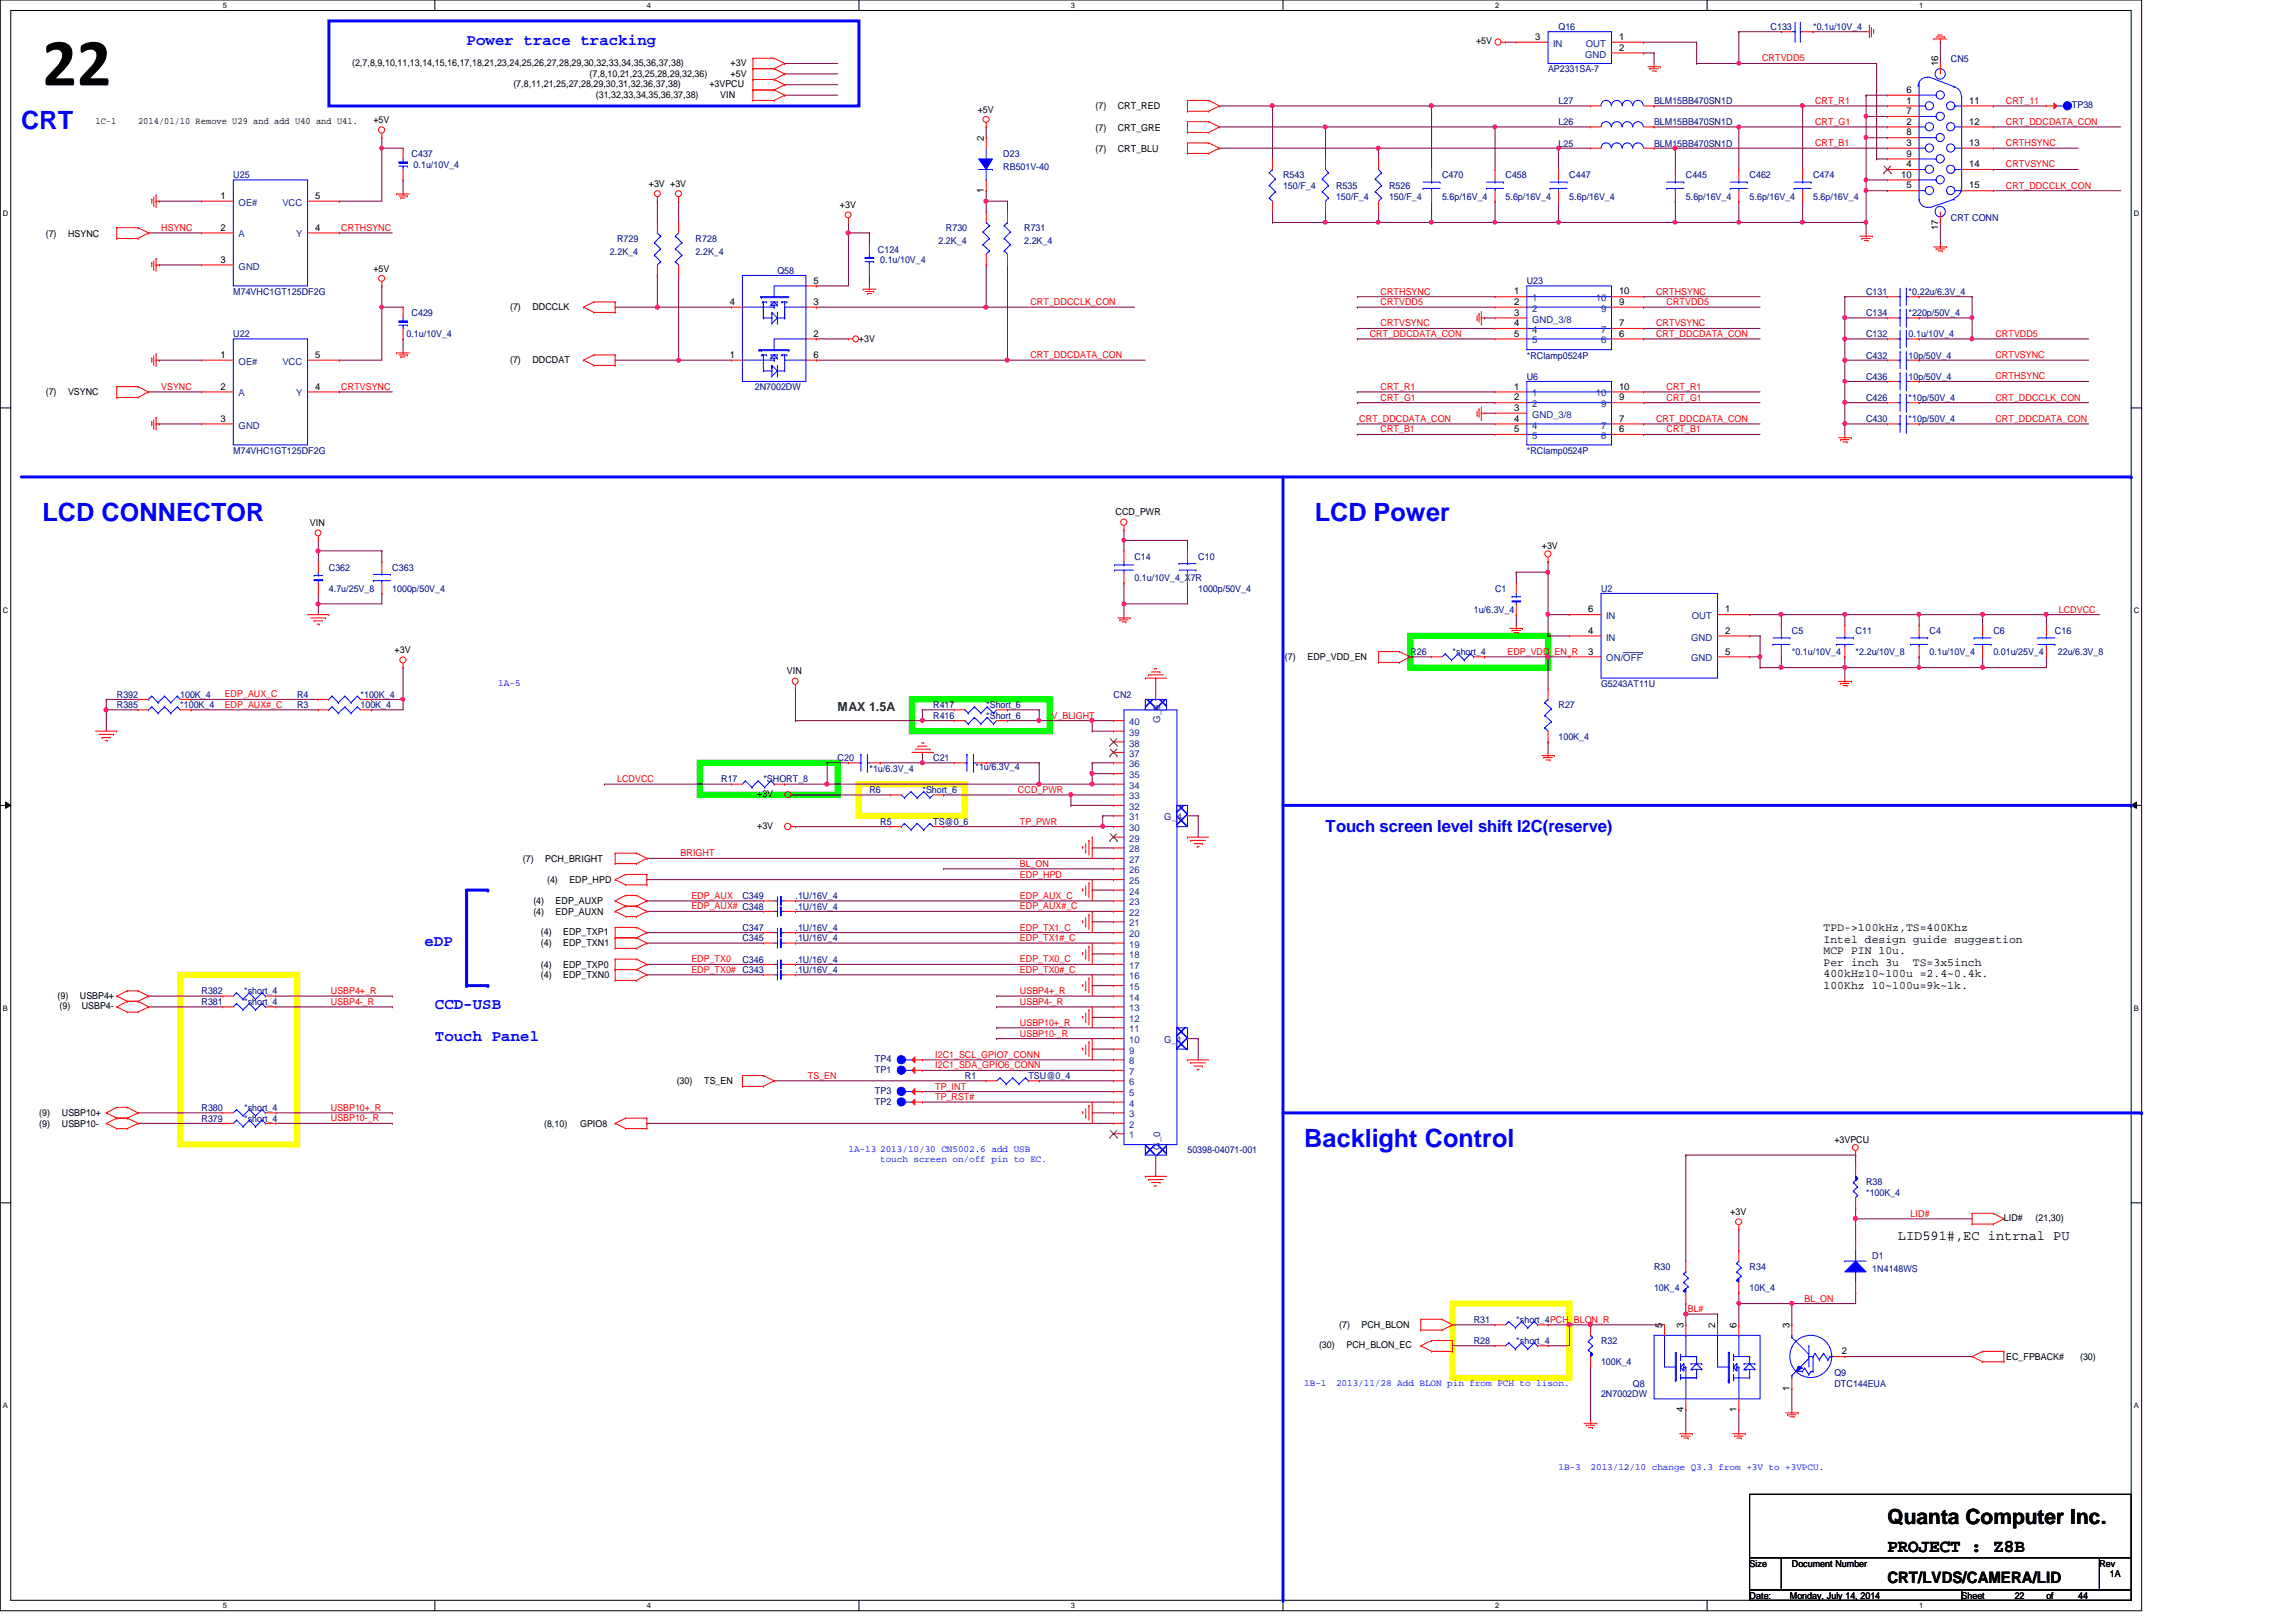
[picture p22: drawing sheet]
<svg xmlns="http://www.w3.org/2000/svg" width="297mm" height="210mm" viewBox="0 0 297 210" stroke-linecap="round" stroke-linejoin="round" font-family="sans-serif">
<defs><g id="words">
<text font-size="8.8" x="5.5" y="11">22</text>
<g font-size="3.3" fill="#00f">
<text x="2.7" y="16.7">CRT</text>
<text x="5.5" y="67.4">LCD CONNECTOR</text>
<text x="170.1" y="67.4">LCD Power</text>
<text x="168.7" y="148.4">Backlight Control</text>
</g>
<text font-size="2.7" x="244.2" y="197.3">Quanta Computer Inc.</text>
<text font-size="2.3" x="244.2" y="200.8">PROJECT : Z8B</text>
<text font-size="2.2" fill="#00f" x="171.5" y="107.6">Touch screen level shift I2C(reserve)</text>
<g font-size="2" fill="#00f">
<text x="60.4" y="5.8">Power trace tracking</text>
<text x="54.9" y="122.4">eDP</text>
<text x="56.3" y="130.6">CCD-USB</text>
<text x="56.3" y="134.7">Touch Panel</text>
</g>
<text font-size="2" x="244.2" y="204.9">CRT/LVDS/CAMERA/LID</text>
<text font-size="1.8" x="245.5" y="160.5">LID591#,EC intrnal PU</text>
<text font-size="1.6" fill="#008000" x="108.4" y="92">MAX 1.5A</text>
<g font-size="1.5">
<text x="235.9" y="120.5">TPD-&gt;100kHz,TS=400Khz</text>
<text x="235.9" y="122">Intel design guide suggestion</text>
<text x="235.9" y="123.5">MCP PIN 10u.</text>
<text x="235.9" y="125">Per inch 3u</text>
<text x="247.5" y="125">TS=3x5inch</text>
<text x="235.9" y="126.4">400kHz10~100u =2.4~0.4k.</text>
<text x="235.9" y="127.9">100Khz 10~100u=9k~1k.</text>
</g>
<g font-size="1.2">
<text x="191" y="5.7">+5V</text>
<text x="198.6" y="5.2">3</text>
<text x="209.5" y="5.2">1</text>
<text x="45.5" y="8.6">(2,7,8,9,10,11,13,14,15,16,17,18,21,23,24,25,26,27,28,29,30,32,33,34,35,36,37,38)</text>
<text x="66.4" y="11.3">(7,8,11,21,25,27,28,29,30,31,32,36,37,38)</text>
<text x="76.3" y="9.9">(7,8,10,21,23,25,28,29,32,36)</text>
<text x="91.8" y="11.3">+3VPCU</text>
<text x="94.5" y="8.6">+3V</text>
<text x="94.5" y="9.9">+5V</text>
<text x="209.5" y="6.6">2</text>
<text x="250.7" y="8.6" transform="rotate(-90 250.7 8.6)">16</text>
<text x="12.4" y="16.1">1C-1</text>
<text x="17.9" y="16.1">2014/01/10 Remove U29 and add U40 and U41.</text>
<text x="48.3" y="16">+5V</text>
<text x="77.1" y="12.7">(31,32,33,34,35,36,37,38)</text>
<text x="93.2" y="12.7">VIN</text>
<text x="126.5" y="14.6">+5V</text>
<text x="141.7" y="16.9">(7)</text>
<text x="141.7" y="14.1">(7)</text>
<text x="144.6" y="16.9">CRT_GRE</text>
<text x="144.6" y="14.1">CRT_RED</text>
<text x="246.6" y="13.4">1</text>
<text x="246.6" y="16.1">2</text>
<text x="246.6" y="12">6</text>
<text x="246.6" y="14.8">7</text>
<text x="246.6" y="17.5">8</text>
<text x="254.8" y="16.1">12</text>
<text x="254.8" y="13.4">11</text>
<text x="127.3" y="18.2" transform="rotate(-90 127.3 18.2)">2</text>
<text x="141.7" y="19.6">(7)</text>
<text x="144.6" y="19.6">CRT_BLU</text>
<text x="246" y="23">10</text>
<text x="246.6" y="18.9">3</text>
<text x="246.6" y="21.6">4</text>
<text x="246.6" y="20.3">9</text>
<text x="254.8" y="21.6">14</text>
<text x="254.8" y="18.9">13</text>
<text x="28.5" y="25.7">1</text>
<text x="28.5" y="29.8">2</text>
<text x="40.8" y="29.8">4</text>
<text x="40.8" y="25.7">5</text>
<text x="83.9" y="24.2">+3V +3V</text>
<text x="108.7" y="26.9">+3V</text>
<text x="127.3" y="24.9" transform="rotate(-90 127.3 24.9)">1</text>
<text x="246.6" y="24.4">5</text>
<text x="250.7" y="29.8" transform="rotate(-90 250.7 29.8)">17</text>
<text x="254.8" y="24.4">15</text>
<text x="5.9" y="30.6">(7)</text>
<text x="8.8" y="30.6">HSYNC</text>
<text x="28.5" y="34">3</text>
<text x="48.3" y="35.1">+5V</text>
<text x="66" y="40.1">(7)</text>
<text x="68.9" y="40.1">DDCCLK</text>
<text x="94.4" y="39.5">4</text>
<text x="105.2" y="36.7">5</text>
<text x="105.2" y="39.5">3</text>
<text x="195.9" y="38.1">1</text>
<text x="195.9" y="39.5">2</text>
<text x="195.9" y="40.9">3</text>
<text x="209.5" y="39.5">9</text>
<text x="209.5" y="38.1">10</text>
<text x="28.5" y="46.3">1</text>
<text x="40.8" y="46.3">5</text>
<text x="66" y="46.9">(7)</text>
<text x="68.9" y="46.9">DDCDAT</text>
<text x="94.4" y="46.3">1</text>
<text x="105.2" y="46.3">6</text>
<text x="105.2" y="43.6">2</text>
<text x="111.1" y="44.2">+3V</text>
<text x="195.9" y="42.2">4</text>
<text x="195.9" y="43.6">5</text>
<text x="209.5" y="43.6">6</text>
<text x="209.5" y="42.2">7</text>
<text x="5.9" y="51.2">(7)</text>
<text x="8.8" y="51.2">VSYNC</text>
<text x="28.5" y="50.4">2</text>
<text x="40.8" y="50.4">4</text>
<text x="195.9" y="50.4">1</text>
<text x="195.9" y="51.8">2</text>
<text x="195.9" y="53.2">3</text>
<text x="209.5" y="51.8">9</text>
<text x="209.5" y="50.4">10</text>
<text x="28.5" y="54.6">3</text>
<text x="195.9" y="54.6">4</text>
<text x="195.9" y="55.9">5</text>
<text x="209.5" y="55.9">6</text>
<text x="209.5" y="54.6">7</text>
<text x="40.1" y="68.1">VIN</text>
<text x="144.3" y="66.7">CCD_PWR</text>
<text x="199.5" y="71.1">+3V</text>
<text x="205.5" y="82">4</text>
<text x="205.5" y="79.2">6</text>
<text x="223.2" y="79.2">1</text>
<text x="223.2" y="82">2</text>
<text x="51.1" y="84.5">+3V</text>
<text x="101.8" y="87.2">VIN</text>
<text x="166.2" y="85.5">(7)</text>
<text x="169.2" y="85.5">EDP_VDD_EN</text>
<text x="205.5" y="84.7">3</text>
<text x="223.2" y="84.7">5</text>
<text x="98" y="103.2">+3V</text>
<text x="98" y="107.3">+3V</text>
<text x="67.6" y="111.5">(7)</text>
<text x="70.5" y="111.5">PCH_BRIGHT</text>
<text x="69" y="117">(4)</text>
<text x="69" y="118.4">(4)</text>
<text x="70.8" y="114.3">(4)</text>
<text x="71.9" y="117">EDP_AUXP</text>
<text x="71.9" y="118.4">EDP_AUXN</text>
<text x="73.7" y="114.3">EDP_HPD</text>
<text x="70" y="121">(4)</text>
<text x="70" y="122.4">(4)</text>
<text x="70" y="125.3">(4)</text>
<text x="72.9" y="121">EDP_TXP1</text>
<text x="72.9" y="122.4">EDP_TXN1</text>
<text x="72.9" y="125.3">EDP_TXP0</text>
<text x="7.4" y="129.2">(9)</text>
<text x="7.7" y="130.6">(9)</text>
<text x="10.3" y="129.2">USBP4+</text>
<text x="10.6" y="130.6">USBP4-</text>
<text x="70" y="126.6">(4)</text>
<text x="72.9" y="126.6">EDP_TXN0</text>
<text x="87.5" y="140.3">(30)</text>
<text x="91.1" y="140.3">TS_EN</text>
<text x="5.1" y="144.4">(9)</text>
<text x="5.1" y="145.8">(9)</text>
<text x="8" y="144.4">USBP10+</text>
<text x="8" y="145.8">USBP10-</text>
<text x="70.4" y="145.8">(8,10)</text>
<text x="75.1" y="145.8">GPIO8</text>
<text x="237.3" y="147.9">+3VPCU</text>
<text x="223.9" y="157.2">+3V</text>
<text x="259.2" y="158">LID#</text>
<text x="263.4" y="158">(21,30)</text>
<text x="173.3" y="171.9">(7)</text>
<text x="176.1" y="171.9">PCH_BLON</text>
<text x="215.1" y="171.8" transform="rotate(-90 215.1 171.8)">5</text>
<text x="217.8" y="171.8" transform="rotate(-90 217.8 171.8)">3</text>
<text x="221.9" y="171.8" transform="rotate(-90 221.9 171.8)">2</text>
<text x="224.7" y="171.8" transform="rotate(-90 224.7 171.8)">6</text>
<text x="231.5" y="171.8" transform="rotate(-90 231.5 171.8)">3</text>
<text x="170.6" y="174.5">(30)</text>
<text x="174.2" y="174.5">PCH_BLON_EC</text>
<text x="231.5" y="180" transform="rotate(-90 231.5 180)">1</text>
<text x="238.3" y="175.3">2</text>
<text x="259.5" y="176">EC_FPBACK#</text>
<text x="269.1" y="176">(30)</text>
<text x="217.8" y="182.7" transform="rotate(-90 217.8 182.7)">4</text>
<text x="224.7" y="182.7" transform="rotate(-90 224.7 182.7)">1</text>
<text x="226.4" y="202.7">Size</text>
<text x="231.8" y="202.7">Document Number</text>
<text x="271.6" y="202.7">Rev</text>
<text x="226.4" y="206.9">Date:</text>
<text x="231.6" y="206.9">Monday, July 14, 2014</text>
<text x="253.8" y="206.9">Sheet</text>
<text x="260.6" y="206.9">22</text>
<text x="264.7" y="206.9">of</text>
<text x="268.9" y="206.9">44</text>
<text x="273" y="204.1">1A</text>
</g>
<g font-size="1.2" fill="#000080">
<text x="201.6" y="3.9">Q16</text>
<text x="229.1" y="3.9">C133</text>
<text x="234.6" y="3.9">*0.1u/10V_4</text>
<text x="200.3" y="9.4">AP2331SA-7</text>
<text x="252.4" y="8">CN5</text>
<text x="201.6" y="16.2">L26</text>
<text x="201.6" y="13.5">L27</text>
<text x="214" y="16.2">BLM15BB470SN1D</text>
<text x="214" y="13.5">BLM15BB470SN1D</text>
<text x="268.1" y="14">TP38</text>
<text x="30.2" y="23.1">U25</text>
<text x="53.3" y="20.3">C437</text>
<text x="53.5" y="21.7">0.1u/10V_4</text>
<text x="129.8" y="20.3">D23</text>
<text x="129.8" y="22">RB501V-40</text>
<text x="166" y="23.1">R543</text>
<text x="186.6" y="23.1">C470</text>
<text x="194.8" y="23.1">C458</text>
<text x="201.6" y="19">L25</text>
<text x="203" y="23.1">C447</text>
<text x="214" y="19">BLM15BB470SN1D</text>
<text x="218.1" y="23.1">C445</text>
<text x="226.4" y="23.1">C462</text>
<text x="234.6" y="23.1">C474</text>
<text x="122.4" y="29.9">R730</text>
<text x="132.5" y="29.9">R731</text>
<text x="166" y="24.4">150/F_4</text>
<text x="172.8" y="24.4">R535</text>
<text x="172.8" y="25.8">150/F_4</text>
<text x="179.7" y="24.4">R526</text>
<text x="179.7" y="25.8">150/F_4</text>
<text x="186.6" y="25.8">5.6p/16V_4</text>
<text x="194.8" y="25.8">5.6p/16V_4</text>
<text x="203" y="25.8">5.6p/16V_4</text>
<text x="218.1" y="25.8">5.6p/16V_4</text>
<text x="226.4" y="25.8">5.6p/16V_4</text>
<text x="234.6" y="25.8">5.6p/16V_4</text>
<text x="252.4" y="28.6">CRT CONN</text>
<text x="78.9" y="32.9">2.2K_4</text>
<text x="79.8" y="31.3">R729</text>
<text x="90" y="31.3">R728</text>
<text x="90" y="32.9">2.2K_4</text>
<text x="100.6" y="35.4">Q58</text>
<text x="113.6" y="32.7">C124</text>
<text x="113.9" y="34">0.1u/10V_4</text>
<text x="121.4" y="31.6">2.2K_4</text>
<text x="132.5" y="31.6">2.2K_4</text>
<text x="30.2" y="38.1">M74VHC1GT125DF2G</text>
<text x="53.3" y="40.9">C429</text>
<text x="197.5" y="36.8">U23</text>
<text x="241.4" y="40.9">C134</text>
<text x="241.4" y="38.1">C131</text>
<text x="246.9" y="40.9">*220p/50V_4</text>
<text x="246.9" y="38.1">*0.22u/6.3V_4</text>
<text x="30.2" y="43.6">U22</text>
<text x="52.6" y="43.6">0.1u/10V_4</text>
<text x="197.5" y="46.4">*RClamp0524P</text>
<text x="241.4" y="46.4">C432</text>
<text x="241.4" y="43.6">C132</text>
<text x="246.9" y="46.4">10p/50V_4</text>
<text x="246.9" y="43.6">0.1u/10V_4</text>
<text x="97.7" y="50.5">2N7002DW</text>
<text x="197.5" y="49.1">U6</text>
<text x="241.4" y="49.1">C436</text>
<text x="241.4" y="51.9">C426</text>
<text x="246.9" y="49.1">10p/50V_4</text>
<text x="246.9" y="51.9">*10p/50V_4</text>
<text x="30.2" y="58.7">M74VHC1GT125DF2G</text>
<text x="197.5" y="58.7">*RClamp0524P</text>
<text x="241.4" y="54.6">C430</text>
<text x="246.9" y="54.6">*10p/50V_4</text>
<text x="42.5" y="76.6">4.7u/25V_8</text>
<text x="42.5" y="73.8">C362</text>
<text x="50.8" y="73.8">C363</text>
<text x="50.8" y="76.6">1000p/50V_4</text>
<text x="146.8" y="72.4">C14</text>
<text x="146.8" y="75.2">0.1u/10V_4_X7R</text>
<text x="155" y="72.4">C10</text>
<text x="155" y="76.6">1000p/50V_4</text>
<text x="193.4" y="76.6">C1</text>
<text x="207.1" y="76.6">U2</text>
<text x="190.7" y="79.3">1u/6.3V_4</text>
<text x="231.8" y="82">C5</text>
<text x="240.1" y="82">C11</text>
<text x="249.6" y="82">C4</text>
<text x="257.9" y="82">C6</text>
<text x="265.9" y="82">C16</text>
<text x="182.5" y="84.8">R26</text>
<text x="187.9" y="84.8">*short_4</text>
<text x="207.1" y="88.9">G5243AT11U</text>
<text x="231.8" y="84.8">*0.1u/10V_4</text>
<text x="240.1" y="84.8">*2.2u/10V_8</text>
<text x="249.6" y="84.8">0.1u/10V_4</text>
<text x="257.9" y="84.8">0.01u/25V_4</text>
<text x="266.2" y="84.8">22u/6.3V_8</text>
<text x="15.1" y="91.7">R385</text>
<text x="15.1" y="90.3">R392</text>
<text x="23.3" y="91.7">*100K_4</text>
<text x="23.3" y="90.3">100K_4</text>
<text x="38.4" y="90.3">R4</text>
<text x="38.4" y="91.7">R3</text>
<text x="46.6" y="90.3">*100K_4</text>
<text x="46.6" y="91.7">100K_4</text>
<text x="120.7" y="93">R416</text>
<text x="120.7" y="91.7">R417</text>
<text x="127.6" y="93">*Short_6</text>
<text x="127.6" y="91.7">*Short_6</text>
<text x="144.1" y="90.3">CN2</text>
<text x="201.6" y="91.7">R27</text>
<text x="201.6" y="95.8">100K_4</text>
<text x="93.3" y="101.3">R17</text>
<text x="98.8" y="101.3">*SHORT_8</text>
<text x="108.4" y="98.5">C20</text>
<text x="112.5" y="99.9">*1u/6.3V_4</text>
<text x="120.7" y="98.5">C21</text>
<text x="126.2" y="99.6">*1u/6.3V_4</text>
<text x="112.5" y="102.6">R6</text>
<text x="113.9" y="106.7">R5</text>
<text x="119.3" y="102.6">*Short_6</text>
<text x="120.7" y="106.7">TS@0_6</text>
<text x="96.1" y="116.3">C349</text>
<text x="102.9" y="116.3">.1U/16V_4</text>
<text x="102.9" y="117.7">.1U/16V_4</text>
<text x="96.1" y="121.8">C345</text>
<text x="96.1" y="124.6">C346</text>
<text x="96.1" y="120.4">C347</text>
<text x="102.9" y="121.8">.1U/16V_4</text>
<text x="102.9" y="124.6">.1U/16V_4</text>
<text x="102.9" y="125.9">.1U/16V_4</text>
<text x="102.9" y="120.4">.1U/16V_4</text>
<text x="26.1" y="128.7">R382</text>
<text x="26.1" y="130">R381</text>
<text x="31.6" y="128.7">*short_4</text>
<text x="31.6" y="130">*short_4</text>
<text x="113.2" y="137.5">TP4</text>
<text x="26.1" y="143.8">R380</text>
<text x="31.6" y="143.8">*short_4</text>
<text x="113.2" y="138.9">TP1</text>
<text x="113.2" y="141.6">TP3</text>
<text x="113.2" y="143">TP2</text>
<text x="124.8" y="139.7">R1</text>
<text x="133.1" y="139.7">TSU@0_4</text>
<text x="26.1" y="145.2">R379</text>
<text x="31.6" y="145.2">*short_4</text>
<text x="153.6" y="149.3">50398-04071-001</text>
<text x="241.4" y="153.4">R38</text>
<text x="241.4" y="154.7">*100K_4</text>
<text x="214" y="164.3">R30</text>
<text x="214" y="167.1">10K_4</text>
<text x="226.4" y="164.3">R34</text>
<text x="226.4" y="167.1">10K_4</text>
<text x="242.2" y="163">D1</text>
<text x="242.2" y="164.6">1N4148WS</text>
<text x="190.7" y="173.9">R28</text>
<text x="190.7" y="171.2">R31</text>
<text x="196.2" y="173.9">*short_4</text>
<text x="196.2" y="171.2">*short_4PCH_BLON_R</text>
<text x="207.1" y="173.9">R32</text>
<text x="207.1" y="176.7">100K_4</text>
<text x="211.2" y="179.5">Q8</text>
<text x="237.3" y="178.1">Q9</text>
<text x="237.3" y="179.5">DTC144EUA</text>
<text x="207.1" y="180.8">2N7002DW</text>
</g>
<g font-size="1.2" fill="#004080">
<text x="201" y="6.1">IN</text>
<text x="205.1" y="7.5">GND</text>
<text x="205.1" y="6.1">OUT</text>
<text x="30.9" y="26.6">OE#</text>
<text x="36.5" y="26.6">VCC</text>
<text x="30.9" y="30.7">A</text>
<text x="30.9" y="34.9">GND</text>
<text x="38.3" y="30.7">Y</text>
<text x="198.2" y="39">1</text>
<text x="198.2" y="40.3">2</text>
<text x="198.2" y="41.7">GND_3/8</text>
<text x="206.5" y="39">10</text>
<text x="207.1" y="40.3">9</text>
<text x="30.9" y="47.2">OE#</text>
<text x="36.5" y="47.2">VCC</text>
<text x="198.2" y="43.1">4</text>
<text x="198.2" y="44.4">5</text>
<text x="207.1" y="44.4">6</text>
<text x="207.1" y="43.1">7</text>
<text x="30.9" y="51.3">A</text>
<text x="38.3" y="51.3">Y</text>
<text x="198.2" y="51.3">1</text>
<text x="198.2" y="52.7">2</text>
<text x="206.5" y="51.3">10</text>
<text x="207.1" y="52.7">9</text>
<text x="30.9" y="55.5">GND</text>
<text x="198.2" y="54.1">GND_3/8</text>
<text x="198.2" y="55.5">4</text>
<text x="198.2" y="56.8">5</text>
<text x="207.1" y="56.8">6</text>
<text x="207.1" y="55.5">7</text>
<text x="207.8" y="82.9">IN</text>
<text x="207.8" y="80.1">IN</text>
<text x="218.8" y="82.9">GND</text>
<text x="218.9" y="80.1">OUT</text>
<text x="207.8" y="85.6">ON/OFF</text>
<text x="218.8" y="85.6">GND</text>
<text x="146.1" y="95.2">39</text>
<text x="146.1" y="93.9">40</text>
<text x="150.1" y="93.5" transform="rotate(-90 150.1 93.5)">G_5</text>
<text x="146.1" y="100.7">35</text>
<text x="146.1" y="99.3">36</text>
<text x="146.1" y="98">37</text>
<text x="146.1" y="96.6">38</text>
<text x="146.1" y="107.6">30</text>
<text x="146.1" y="106.2">31</text>
<text x="146.1" y="104.8">32</text>
<text x="146.1" y="103.5">33</text>
<text x="146.1" y="102.1">34</text>
<text x="150.6" y="106.2">G_4</text>
<text x="146.1" y="111.7">27</text>
<text x="146.1" y="108.9">29</text>
<text x="146.1" y="113">26</text>
<text x="146.1" y="110.3">28</text>
<text x="146.1" y="119.9">21</text>
<text x="146.1" y="117.2">23</text>
<text x="146.1" y="114.4">25</text>
<text x="146.1" y="118.5">22</text>
<text x="146.1" y="115.8">24</text>
<text x="146.1" y="125.4">17</text>
<text x="146.1" y="122.6">19</text>
<text x="146.1" y="124">18</text>
<text x="146.1" y="121.3">20</text>
<text x="146.1" y="130.9">13</text>
<text x="146.1" y="128.1">15</text>
<text x="146.1" y="129.5">14</text>
<text x="146.1" y="126.7">16</text>
<text x="146.1" y="136.4">9</text>
<text x="146.1" y="133.6">11</text>
<text x="146.1" y="137.8">8</text>
<text x="146.1" y="135">10</text>
<text x="146.1" y="132.2">12</text>
<text x="150.6" y="135">G_1</text>
<text x="146.1" y="141.9">5</text>
<text x="146.1" y="139.1">7</text>
<text x="146.1" y="143.2">4</text>
<text x="146.1" y="140.5">6</text>
<text x="146.1" y="147.3">1</text>
<text x="146.1" y="144.6">3</text>
<text x="146.1" y="146">2</text>
<text x="150.1" y="148.8" transform="rotate(-90 150.1 148.8)">G_0</text>
</g>
<g font-size="1.2" fill="#f00">
<text x="228" y="8">CRTVDD5</text>
<text x="234.8" y="16.2">CRT_G1</text>
<text x="234.8" y="13.5">CRT_R1</text>
<text x="259.5" y="16.2">CRT_DDCDATA_CON</text>
<text x="259.5" y="13.5">CRT_11</text>
<text x="234.8" y="18.9">CRT_B1</text>
<text x="259.5" y="18.9">CRTHSYNC</text>
<text x="259.5" y="21.7">CRTVSYNC</text>
<text x="20.9" y="29.9">HSYNC</text>
<text x="44.2" y="29.9">CRTHSYNC</text>
<text x="259.5" y="24.4">CRT_DDCCLK_CON</text>
<text x="133.3" y="39.5">CRT_DDCCLK_CON</text>
<text x="178.6" y="38.1">CRTHSYNC</text>
<text x="178.6" y="39.5">CRTVDD5</text>
<text x="214.2" y="38.1">CRTHSYNC</text>
<text x="215.6" y="39.5">CRTVDD5</text>
<text x="133.3" y="46.4">CRT_DDCDATA_CON</text>
<text x="177.2" y="43.6">CRT_DDCDATA_CON</text>
<text x="178.6" y="42.2">CRTVSYNC</text>
<text x="214.2" y="42.2">CRTVSYNC</text>
<text x="214.2" y="43.6">CRT_DDCDATA_CON</text>
<text x="258.1" y="43.6">CRTVDD5</text>
<text x="258.1" y="46.4">CRTVSYNC</text>
<text x="20.9" y="50.5">VSYNC</text>
<text x="44.2" y="50.5">CRTVSYNC</text>
<text x="178.6" y="51.9">CRT_G1</text>
<text x="178.6" y="50.5">CRT_R1</text>
<text x="215.6" y="50.5">CRT_R1</text>
<text x="215.6" y="51.9">CRT_G1</text>
<text x="258.1" y="51.9">CRT_DDCCLK_CON</text>
<text x="258.1" y="49.1">CRTHSYNC</text>
<text x="175.8" y="54.6">CRT_DDCDATA_CON</text>
<text x="178.6" y="56">CRT_B1</text>
<text x="214.2" y="54.6">CRT_DDCDATA_CON</text>
<text x="215.6" y="56">CRT_B1</text>
<text x="258.1" y="54.6">CRT_DDCDATA_CON</text>
<text x="266.4" y="79.3">LCDVCC</text>
<text x="195" y="84.8">EDP_VDD_EN_R</text>
<text x="29.1" y="90.3">EDP_AUX_C</text>
<text x="29.1" y="91.6">EDP_AUX#_C</text>
<text x="136.1" y="93">V_BLIGHT</text>
<text x="79.8" y="101.2">LCDVCC</text>
<text x="131.7" y="102.6">CCD_PWR</text>
<text x="131.9" y="106.7">TP_PWR</text>
<text x="88.1" y="110.8">BRIGHT</text>
<text x="131.9" y="112.2">BL_ON</text>
<text x="131.9" y="113.6">EDP_HPD</text>
<text x="89.4" y="116.3">EDP_AUX</text>
<text x="89.4" y="117.7">EDP_AUX# C348</text>
<text x="131.9" y="117.7">EDP_AUX#_C</text>
<text x="131.9" y="116.3">EDP_AUX_C</text>
<text x="89.4" y="125.9">EDP_TX0# C343</text>
<text x="89.4" y="124.5">EDP_TX0</text>
<text x="131.9" y="124.5">EDP_TX0_C</text>
<text x="131.9" y="125.9">EDP_TX0#_C</text>
<text x="131.9" y="120.4">EDP_TX1_C</text>
<text x="131.9" y="121.8">EDP_TX1#_C</text>
<text x="42.8" y="128.7">USBP4+_R</text>
<text x="42.8" y="130">USBP4-_R</text>
<text x="131.9" y="128.7">USBP4+_R</text>
<text x="131.9" y="130">USBP4-_R</text>
<text x="121" y="136.9">I2C1_SCL_GPIO7_CONN</text>
<text x="131.9" y="132.8">USBP10+_R</text>
<text x="131.9" y="134.2">USBP10-_R</text>
<text x="42.8" y="143.8">USBP10+_R</text>
<text x="104.5" y="139.6">TS_EN</text>
<text x="121" y="138.3">I2C1_SDA_GPIO6_CONN</text>
<text x="121" y="141">TP_INT</text>
<text x="121" y="142.4">TP_RST#</text>
<text x="42.8" y="145.1">USBP10-_R</text>
<text x="247.2" y="157.5">LID#</text>
<text x="218.4" y="169.8">BL#</text>
<text x="233.5" y="168.4">BL_ON</text>
</g>
<g font-size="1.2" fill="#00f">
<text x="64.5" y="88.8">1A-5</text>
<text x="109.8" y="149.1">1A-13 2013/10/30 CN5002.6 add USB</text>
<text x="113.9" y="150.4">touch screen on/off pin to EC.</text>
<text x="168.7" y="179.3">1B-1</text>
<text x="172.8" y="179.3">2013/11/28 Add BLON pin from PCH to lison.</text>
<text x="201.6" y="190.3">1B-3</text>
<text x="205.8" y="190.3">2013/12/10 change Q3.3 from +3V to +3VPCU.</text>
</g>
<g font-size="1">
<text x="28.8" y="1">5</text>
<text x="83.7" y="1">4</text>
<text x="138.6" y="1">3</text>
<text x="193.4" y="1">2</text>
<text x="248.3" y="1">1</text>
<text x=".4" y="27.9">D</text>
<text x="276.1" y="27.9">D</text>
<text x=".4" y="79.4">C</text>
<text x="276.1" y="79.4">C</text>
<text x=".4" y="130.8">B</text>
<text x="276.1" y="130.8">B</text>
<text x=".4" y="182.2">A</text>
<text x="276.1" y="182.2">A</text>
<text x="28.8" y="208.1">5</text>
<text x="83.7" y="208.1">4</text>
<text x="138.6" y="208.1">3</text>
<text x="193.4" y="208.1">2</text>
<text x="248.3" y="208.1">1</text>
</g>
</g></defs>
<path d="M0 0h277.1v208.4h-277.1zM1.4 1.4h274.3v205.7h-274.3z" fill="none" stroke="#000" stroke-width=".13"/>
<g fill="#fff">
<path d="M28.8 .1h.6v1.1h-.6z"/>
<path d="M28.8 207.2h.6v1.1h-.6z"/>
</g>
<path d="M56.3 0v1.4M56.3 207.1v1.3" fill="none" stroke="#000" stroke-width=".13"/>
<g fill="#fff">
<path d="M83.7 .1h.5v1.1h-.5z"/>
<path d="M83.7 207.2h.5v1.1h-.5z"/>
</g>
<path d="M111.1 0v1.4M111.1 207.1v1.3" fill="none" stroke="#000" stroke-width=".13"/>
<g fill="#fff">
<path d="M138.6 .1h.5v1.1h-.5z"/>
<path d="M138.6 207.2h.5v1.1h-.5z"/>
</g>
<path d="M166 0v1.4M166 207.1v1.3" fill="none" stroke="#000" stroke-width=".13"/>
<g fill="#fff">
<path d="M193.4 .1h.6v1.1h-.6z"/>
<path d="M193.4 207.2h.6v1.1h-.6z"/>
</g>
<path d="M220.8 0v1.4M220.8 207.1v1.3" fill="none" stroke="#000" stroke-width=".13"/>
<g fill="#fff">
<path d="M248.3 .1h.5v1.1h-.5z"/>
<path d="M248.3 207.2h.5v1.1h-.5z"/>
<path d="M.4 27.1h.7v1.1h-.7z"/>
<path d="M276.1 27.1h.7v1.1h-.7z"/>
<path d="M.4 78.5h.7v1.1h-.7z"/>
<path d="M276.1 78.5h.7v1.1h-.7z"/>
</g>
<path d="M0 52.8h1.4M275.7 52.8h1.4" fill="none" stroke="#000" stroke-width=".13"/>
<g fill="#fff">
<path d="M.4 129.9h.6v1.1h-.6z"/>
<path d="M276.1 129.9h.6v1.1h-.6z"/>
</g>
<path d="M0 104.2h1.4M.7 103.8l.7 .4-.7 .4zM275.7 104.2l.7-.4v.8zM275.7 104.2h1.4" fill="none" stroke="#000" stroke-width=".13"/>
<path d="M.7 103.8l.7 .4-.7 .4zM275.7 104.2l.7-.4v.8z" fill="#000"/>
<g fill="#fff">
<path d="M.4 181.4h.6v1.1h-.6z"/>
<path d="M276.1 181.4h.6v1.1h-.6z"/>
</g>
<path d="M0 155.7h1.4M275.7 155.7h1.4" fill="none" stroke="#000" stroke-width=".13"/>
<path d="M166 144h111.1" fill="none" stroke="#00f" stroke-width=".38"/>
<circle cx="277.1" cy="144" r=".19" fill="#00f"/>
<path d="M166 104.2h109.7" fill="none" stroke="#00f" stroke-width=".38"/>
<circle cx="275.7" cy="104.2" r=".19" fill="#00f"/>
<path d="M60.4 115.2h2.7" fill="none" stroke="#00f" stroke-width=".38"/>
<circle cx="63.1" cy="115.2" r=".19" fill="#00f"/>
<path d="M60.4 127.6h2.7" fill="none" stroke="#00f" stroke-width=".38"/>
<circle cx="63.1" cy="127.6" r=".19" fill="#00f"/>
<path d="M60.4 115.2v12.4" fill="none" stroke="#00f" stroke-width=".38"/>
<circle cx="60.4" cy="127.6" r=".19" fill="#00f"/>
<path d="M2.7 61.7h273" fill="none" stroke="#00f" stroke-width=".38"/>
<circle cx="275.7" cy="61.7" r=".19" fill="#00f"/>
<path d="M166 61.7v145.4" fill="none" stroke="#00f" stroke-width=".38"/>
<circle cx="166" cy="207.1" r=".19" fill="#00f"/>
<path d="M42.5 2.7h68.6v11h-68.6z" fill="none" stroke="#00f" stroke-width=".38"/>
<path d="M90.5 98.7h17.9v4.2h-17.9zM118 90.5h17.8v4.1h-17.8zM182.5 82.3h17.8v4.1h-17.8z" fill="none" stroke="#0f0" stroke-width=".8"/>
<path d="M111.1 101.5h13.7v4.1h-13.7zM23.3 126.2h15.1v21.9h-15.1zM187.9 168.7h15.1v9.6h-15.1z" fill="none" stroke="#ff0" stroke-width=".8"/>
<g fill="none" stroke="#800040" stroke-width=".13">
<path d="M214 6.9h.1M214 6.9v1.3M238.7 38.4h.1M238.7 38.4h5.5M238.7 38.4v2.7M238.7 41.1h.1M238.7 41.1h5.5M100.2 139.9h.1M100.2 139.9h27.4M141.3 144h.1M141.3 144h2.8M240.1 157.7h.1"/>
<path d="M240.1 157.7h15"/>
</g>
<circle cx="238.7" cy="41.1" r=".26" fill="#f0f"/>
<circle cx="238.7" cy="41.1" r=".26" fill="none" stroke="#f0f" stroke-width=".13"/>
<path d="M241.4 23.3h.1M241.4 23.3v1.4M238.7 41.1h.1M238.7 41.1v2.8" fill="none" stroke="#800040" stroke-width=".13"/>
<path d="M241.2 23.1l.2-.1 .2 .1v.4h-.2h-.2z" fill-rule="evenodd" fill="#f0f"/>
<path d="M241.2 23.1l.2-.1 .2 .1v.4h-.2h-.2z" fill="none" stroke="#f0f" stroke-width=".13"/>
<path d="M255.1 38.4h.1M255.1 38.4v2.7M192.1 41.1h.1M192.1 53.5h.1M192.1 41.1h1.3M192.1 53.5h1.3" fill="none" stroke="#800040" stroke-width=".13"/>
<path d="M254.9 40.9h.2l.2 .1v.3l-.2 .1-.2-.1z" fill-rule="evenodd" fill="#f0f"/>
<path d="M254.9 40.9h.2l.2 .1v.3l-.2 .1-.2-.1z" fill="none" stroke="#f0f" stroke-width=".13"/>
<path d="M255.1 43.9h.1M255.1 43.9h15.1" fill="none" stroke="#800040" stroke-width=".13"/>
<path d="M254.9 43.7l.2-.1 .2 .1v.3l-.2 .1-.2-.1z" fill-rule="evenodd" fill="#f0f"/>
<path d="M254.9 43.7l.2-.1 .2 .1v.3l-.2 .1-.2-.1z" fill="none" stroke="#f0f" stroke-width=".13"/>
<path d="M248.3 38.4h.1M248.3 38.4h6.8M248.3 41.1h.1M248.3 41.1h6.8M255.1 41.1h.1M255.1 41.1v2.8M227.7 86.4h.1M227.7 86.4h2.8M218.1 149.5h.1M218.1 149.5h22" fill="none" stroke="#800040" stroke-width=".13"/>
<circle cx="230.4" cy="86.4" r=".26" fill="#f0f"/>
<circle cx="230.4" cy="86.4" r=".26" fill="none" stroke="#f0f" stroke-width=".13"/>
<g fill="none" stroke="#800040" stroke-width=".13">
<path d="M175.6 43.9h.1M175.6 42.5h.1M175.6 52.1h.1M175.6 43.9h17.8M175.6 42.5h17.8M175.6 52.1h17.8M212.6 42.5h.1M212.6 43.9h.1M212.6 43.9h15.1M212.6 42.5h15.1M200.3 174.2h.1M203 171.4h.1"/>
<path d="M203 171.4v2.8h-2.7M205.8 171.4h.1M205.8 171.4h9.5"/>
</g>
<circle cx="205.7" cy="171.4" r=".26" fill="#f0f"/>
<circle cx="205.7" cy="171.4" r=".26" fill="none" stroke="#f0f" stroke-width=".13"/>
<path d="M175.6 50.7h.1M175.6 50.7h17.8M212.6 50.7h.1M212.6 52.1h.1M212.6 50.7h15.1M212.6 52.1h15.1M196.2 79.5h.1M196.2 79.5v1.4M187.9 174.2h.1M187.9 174.2h5.5M218.1 170.1h.1M218.1 170.1v1.3" fill="none" stroke="#800040" stroke-width=".13"/>
<circle cx="218.1" cy="170.1" r=".26" fill="#f0f"/>
<circle cx="218.1" cy="170.1" r=".26" fill="none" stroke="#f0f" stroke-width=".13"/>
<path d="M256.5 79.5h.1M256.5 79.5h8.2M205.8 176.9h.1M205.8 176.9v6.9M218.1 170.1h.1M218.1 170.1h4.1M222.2 170.1h.1M222.2 170.1v1.3M218.1 182.4h.1M218.1 182.4v2.8" fill="none" stroke="#800040" stroke-width=".13"/>
<circle cx="264.7" cy="79.5" r=".26" fill="#f0f"/>
<circle cx="264.7" cy="79.5" r=".26" fill="none" stroke="#f0f" stroke-width=".13"/>
<circle cx="256.5" cy="79.5" r=".26" fill="#f0f"/>
<circle cx="256.5" cy="79.5" r=".26" fill="none" stroke="#f0f" stroke-width=".13"/>
<path d="M238.7 86.4h.1M238.7 86.4h9.6" fill="none" stroke="#800040" stroke-width=".13"/>
<path d="M248.1 86.2l.1-.1 .3 .1-.1 .3-.2 .1-.1-.1z" fill-rule="evenodd" fill="#f0f"/>
<path d="M248.1 86.2l.1-.1 .3 .1-.1 .3-.2 .1-.1-.1z" fill="none" stroke="#f0f" stroke-width=".13"/>
<circle cx="238.7" cy="86.4" r=".26" fill="#f0f"/>
<circle cx="238.7" cy="86.4" r=".26" fill="none" stroke="#f0f" stroke-width=".13"/>
<path d="M238.7 79.5h.1M238.7 79.5h9.6M192.1 85h.1M192.1 85h8.2M230.5 85h.1M230.5 85v1.4" fill="none" stroke="#800040" stroke-width=".13"/>
<path d="M248.1 79.3l.1-.1 .3 .2-.1 .3-.2 .1-.1-.1z" fill-rule="evenodd" fill="#f0f"/>
<path d="M248.1 79.3l.1-.1 .3 .2-.1 .3-.2 .1-.1-.1z" fill="none" stroke="#f0f" stroke-width=".13"/>
<circle cx="238.7" cy="79.5" r=".26" fill="#f0f"/>
<circle cx="238.7" cy="79.5" r=".26" fill="none" stroke="#f0f" stroke-width=".13"/>
<path d="M248.3 86.4h.1M256.5 86.4h.1M264.7 85h.1M264.7 85v1.4h-16.4" fill="none" stroke="#800040" stroke-width=".13"/>
<circle cx="256.5" cy="86.4" r=".26" fill="#f0f"/>
<circle cx="256.5" cy="86.4" r=".26" fill="none" stroke="#f0f" stroke-width=".13"/>
<path d="M264.7 79.5h.1M264.7 79.5h6.9M227.7 82.3h.1M227.7 82.3v2.7" fill="none" stroke="#800040" stroke-width=".13"/>
<path d="M227.5 84.8h.2l.2 .1-.1 .3-.1 .1-.2-.1z" fill-rule="evenodd" fill="#f0f"/>
<path d="M227.5 84.8h.2l.2 .1-.1 .3-.1 .1-.2-.1z" fill="none" stroke="#f0f" stroke-width=".13"/>
<path d="M200.3 74h.1M200.3 74v5.5M238.7 85h.1M238.7 85v1.4" fill="none" stroke="#800040" stroke-width=".13"/>
<path d="M200.1 79.3l.1-.1 .2 .2v.3l-.2 .1-.1-.1z" fill-rule="evenodd" fill="#f0f"/>
<path d="M200.1 79.3l.1-.1 .2 .2v.3l-.2 .1-.1-.1z" fill="none" stroke="#f0f" stroke-width=".13"/>
<path d="M200.1 73.9l.1-.1 .2 .1v.3l-.2 .1-.1-.1z" fill-rule="evenodd" fill="#f0f"/>
<path d="M200.1 73.9l.1-.1 .2 .1v.3l-.2 .1-.1-.1z" fill="none" stroke="#f0f" stroke-width=".13"/>
<path d="M226.4 79.5h.1M226.4 79.5h4.1M238.7 79.5h.1M238.7 79.5v1.4M248.3 79.5h.1M248.3 79.5h8.2M226.4 85h.1M226.4 85h1.3M227.7 85h.1M227.7 85v1.4" fill="none" stroke="#800040" stroke-width=".13"/>
<circle cx="230.4" cy="79.5" r=".26" fill="#f0f"/>
<circle cx="230.4" cy="79.5" r=".26" fill="none" stroke="#f0f" stroke-width=".13"/>
<g fill="none" stroke="#800040" stroke-width=".13">
<path d="M196.2 74h.1M196.2 74v1.4M200.3 79.5h.1M200.3 72.7h.1M200.3 79.5h2.7M200.3 72.7v1.3h-4.1M200.3 79.5v2.8M230.5 79.5h.1M230.5 79.5h8.2M230.5 79.5v1.4M248.3 79.5h.1M248.3 79.5v1.4"/>
<path d="M256.5 79.5h.1M256.5 79.5v1.4M264.7 79.5h.1M264.7 79.5v1.4M200.3 82.3h.1M200.3 82.3h2.7M226.4 82.3h.1M226.4 82.3h1.3M238.7 86.4h.1M238.7 86.4v1.4M248.3 85h.1M248.3 85v1.4"/>
<path d="M256.5 85h.1M256.5 85v1.4M78.2 101.5h.1M78.2 101.5h16.5M101.5 101.5h.1M101.5 101.5h5.5"/>
</g>
<circle cx="107" cy="101.5" r=".26" fill="#f0f"/>
<circle cx="107" cy="101.5" r=".26" fill="none" stroke="#f0f" stroke-width=".13"/>
<path d="M241.4 24.7h.1M241.4 24.7v4.1M149.5 149.5h.1M149.5 149.5v2.7" fill="none" stroke="#800040" stroke-width=".13"/>
<path d="M241.2 28.6h.4v.1v.2l-.2 .1-.2-.1z" fill-rule="evenodd" fill="#f0f"/>
<path d="M241.2 28.6h.4v.1v.2l-.2 .1-.2-.1z" fill="none" stroke="#f0f" stroke-width=".13"/>
<path d="M241.2 24.4h.2l.2 .1v.3l-.2 .1-.2-.1z" fill-rule="evenodd" fill="#f0f"/>
<path d="M241.2 24.4h.2l.2 .1v.3l-.2 .1-.2-.1z" fill="none" stroke="#f0f" stroke-width=".13"/>
<path d="M185.2 13.7h.1M185.2 13.7h20.6" fill="none" stroke="#800040" stroke-width=".13"/>
<circle cx="185.2" cy="13.7" r=".26" fill="#f0f"/>
<circle cx="185.2" cy="13.7" r=".26" fill="none" stroke="#f0f" stroke-width=".13"/>
<path d="M225 16.4h.1M225 16.4h19.2M241.4 15.1h.1M241.4 15.1v2.7" fill="none" stroke="#800040" stroke-width=".13"/>
<circle cx="225" cy="16.4" r=".26" fill="#f0f"/>
<circle cx="225" cy="16.4" r=".26" fill="none" stroke="#f0f" stroke-width=".13"/>
<path d="M185.2 28.8h.1M185.2 28.8h16.4M193.4 28.8h.1" fill="none" stroke="#800040" stroke-width=".13"/>
<circle cx="201.6" cy="28.8" r=".25" fill="#f0f"/>
<circle cx="201.6" cy="28.8" r=".25" fill="none" stroke="#f0f" stroke-width=".13"/>
<path d="M193.2 28.6h.3l.1 .1-.1 .2-.1 .1-.2-.1z" fill-rule="evenodd" fill="#f0f"/>
<path d="M193.2 28.6h.3l.1 .1-.1 .2-.1 .1-.2-.1z" fill="none" stroke="#f0f" stroke-width=".13"/>
<path d="M216.7 19.2h.1M216.7 19.2v2.7M233.2 13.7h.1M233.2 13.7h11M241.4 28.8h.1M241.4 28.8v1.3" fill="none" stroke="#800040" stroke-width=".13"/>
<circle cx="233.2" cy="13.7" r=".26" fill="#f0f"/>
<circle cx="233.2" cy="13.7" r=".26" fill="none" stroke="#f0f" stroke-width=".13"/>
<path d="M216.7 19.2h.1M216.7 19.2h27.5M216.7 28.8h.1M216.7 28.8h8.3" fill="none" stroke="#800040" stroke-width=".13"/>
<circle cx="216.7" cy="19.2" r=".26" fill="#f0f"/>
<circle cx="216.7" cy="19.2" r=".26" fill="none" stroke="#f0f" stroke-width=".13"/>
<path d="M178.3 19.2h.1M178.3 19.2h23.3" fill="none" stroke="#800040" stroke-width=".13"/>
<circle cx="201.6" cy="19.2" r=".26" fill="#f0f"/>
<circle cx="201.6" cy="19.2" r=".26" fill="none" stroke="#f0f" stroke-width=".13"/>
<circle cx="178.3" cy="19.2" r=".26" fill="#f0f"/>
<circle cx="178.3" cy="19.2" r=".26" fill="none" stroke="#f0f" stroke-width=".13"/>
<path d="M233.2 26h.1M233.2 26v2.8" fill="none" stroke="#800040" stroke-width=".13"/>
<circle cx="233.2" cy="28.8" r=".25" fill="#f0f"/>
<circle cx="233.2" cy="28.8" r=".25" fill="none" stroke="#f0f" stroke-width=".13"/>
<path d="M241.4 12.3h.1M241.4 17.8h.1M241.4 12.3h2.8M241.4 17.8h2.8" fill="none" stroke="#800040" stroke-width=".13"/>
<path d="M241.2 17.6l.2-.1 .2 .1v.4h-.2h-.2z" fill-rule="evenodd" fill="#f0f"/>
<path d="M241.2 17.6l.2-.1 .2 .1v.4h-.2h-.2z" fill="none" stroke="#f0f" stroke-width=".13"/>
<path d="M241.4 12.3h.1M241.4 12.3v2.8" fill="none" stroke="#800040" stroke-width=".13"/>
<path d="M241.2 14.9h.4v.1v.2l-.2 .1-.2-.1z" fill-rule="evenodd" fill="#f0f"/>
<path d="M241.2 14.9h.4v.1v.2l-.2 .1-.2-.1z" fill="none" stroke="#f0f" stroke-width=".13"/>
<path d="M193.4 16.4h.1M193.4 16.4h12.4" fill="none" stroke="#800040" stroke-width=".13"/>
<path d="M193.2 16.2h.2l.2 .1-.1 .3-.1 .1-.2-.1z" fill-rule="evenodd" fill="#f0f"/>
<path d="M193.2 16.2h.2l.2 .1-.1 .3-.1 .1-.2-.1z" fill="none" stroke="#f0f" stroke-width=".13"/>
<path d="M241.4 15.1h.1M241.4 15.1h2.8M257.9 19.2h.1M257.9 16.4h.1M257.9 19.2h11M257.9 16.4h16.5M225 26h.1M225 26v2.8M241.4 23.3h.1M241.4 23.3h2.8M257.9 21.9h.1M257.9 21.9h11" fill="none" stroke="#800040" stroke-width=".13"/>
<circle cx="225" cy="28.8" r=".25" fill="#f0f"/>
<circle cx="225" cy="28.8" r=".25" fill="none" stroke="#f0f" stroke-width=".13"/>
<path d="M216.7 26h.1M216.7 26v2.8" fill="none" stroke="#800040" stroke-width=".13"/>
<circle cx="216.7" cy="28.8" r=".25" fill="#f0f"/>
<circle cx="216.7" cy="28.8" r=".25" fill="none" stroke="#f0f" stroke-width=".13"/>
<path d="M157.8 16.4h.1M157.8 16.4h13.7M164.6 13.7h.1M164.6 13.7h20.6M225 16.4h.1M225 16.4v5.5M233.2 13.7h.1M233.2 13.7v8.2M233.2 28.8h.1M233.2 28.8h8.2" fill="none" stroke="#800040" stroke-width=".13"/>
<circle cx="171.4" cy="16.4" r=".26" fill="#f0f"/>
<circle cx="171.4" cy="16.4" r=".26" fill="none" stroke="#f0f" stroke-width=".13"/>
<path d="M185.2 13.7h.1M185.2 13.7v8.2M241.4 17.8h.1M241.4 17.8v5.5M185.2 26h.1M185.2 26v2.8M193.4 26h.1M193.4 26v2.8M225 28.8h.1M225 28.8h8.2" fill="none" stroke="#800040" stroke-width=".13"/>
<circle cx="185.2" cy="28.8" r=".25" fill="#f0f"/>
<circle cx="185.2" cy="28.8" r=".25" fill="none" stroke="#f0f" stroke-width=".13"/>
<g fill="none" stroke="#800040" stroke-width=".13">
<path d="M193.4 16.4h.1M193.4 16.4v5.5M201.6 19.2h.1M201.6 19.2v2.7M214 13.7h.1M214 13.7h19.2M164.6 27.4h.1M164.6 27.4v1.4M171.5 27.4h.1M171.5 27.4v1.4M201.6 26h.1M201.6 28.8h.1"/>
<path d="M201.6 26v2.8M201.6 28.8h15.1M257.9 24.7h.1M257.9 24.7h16.5"/>
</g>
<circle cx="171.4" cy="28.8" r=".25" fill="#f0f"/>
<circle cx="171.4" cy="28.8" r=".25" fill="none" stroke="#f0f" stroke-width=".13"/>
<g fill="none" stroke="#800040" stroke-width=".13">
<path d="M157.8 19.2h.1M157.8 13.7h.1M157.8 19.2h20.5M157.8 13.7h6.8M164.6 13.7h.1M164.6 13.7v6.9M171.5 16.4h.1M171.5 16.4v4.2M178.3 19.2h.1M178.3 19.2v1.4M164.6 28.8h.1M164.6 28.8h6.9"/>
<path d="M178.3 27.4h.1M178.3 27.4v1.4"/>
</g>
<circle cx="164.6" cy="13.7" r=".26" fill="#f0f"/>
<circle cx="164.6" cy="13.7" r=".26" fill="none" stroke="#f0f" stroke-width=".13"/>
<path d="M251 5.5h.1M251 5.5v2.7M257.9 13.7h.1M257.9 13.7h6.8M171.5 28.8h.1M171.5 28.8h13.7M178.3 28.8h.1M251 28.8h.1M251 28.8v2.7" fill="none" stroke="#800040" stroke-width=".13"/>
<circle cx="178.3" cy="28.8" r=".25" fill="#f0f"/>
<circle cx="178.3" cy="28.8" r=".25" fill="none" stroke="#f0f" stroke-width=".13"/>
<path d="M240.1 156.3h.1M240.1 156.3v1.4" fill="none" stroke="#800040" stroke-width=".13"/>
<circle cx="240" cy="157.7" r=".26" fill="#f0f"/>
<circle cx="240" cy="157.7" r=".26" fill="none" stroke="#f0f" stroke-width=".13"/>
<g fill="none" stroke="#800040" stroke-width=".13">
<path d="M218.1 149.5h.1M218.1 149.5v13.7M225 159.1h.1M225 159.1v2.7M225 167.3h.1M225 168.7h.1M225 167.3v4.1M231.8 179.7h.1M231.8 168.7h.1M231.8 168.7v2.7M231.8 179.7v2.7M238.7 175.6h.1"/>
<path d="M238.7 175.6h16.4M225 182.4h.1M225 182.4v2.8"/>
</g>
<circle cx="225" cy="168.7" r=".26" fill="#f0f"/>
<circle cx="225" cy="168.7" r=".26" fill="none" stroke="#f0f" stroke-width=".13"/>
<path d="M201.6 19.2h.1M201.6 19.2h4.2M225 168.7h.1M225 168.7h6.8" fill="none" stroke="#800040" stroke-width=".13"/>
<circle cx="231.8" cy="168.7" r=".26" fill="#f0f"/>
<circle cx="231.8" cy="168.7" r=".26" fill="none" stroke="#f0f" stroke-width=".13"/>
<path d="M225 4.1h.1M225 8.2h.1M225 4.1h5.5M225 4.1v4.1M225 8.2h17.8M234.6 4.1h.1M234.6 4.1h6.8M230.5 86.4h.1M230.5 86.4h8.2" fill="none" stroke="#800040" stroke-width=".13"/>
<circle cx="225" cy="8.2" r=".25" fill="#f0f"/>
<circle cx="225" cy="8.2" r=".25" fill="none" stroke="#f0f" stroke-width=".13"/>
<path d="M145.4 78.1h.1M145.4 78.1v1.4M153.6 69.9h.1M153.6 69.9v1.4" fill="none" stroke="#800040" stroke-width=".13"/>
<path d="M145.2 78l.2-.1 .2 .1-.1 .3-.1 .1-.2-.1z" fill-rule="evenodd" fill="#f0f"/>
<path d="M145.2 78l.2-.1 .2 .1-.1 .3-.1 .1-.2-.1z" fill="none" stroke="#f0f" stroke-width=".13"/>
<path d="M145.4 68.6h.1M145.4 68.6v1.3" fill="none" stroke="#800040" stroke-width=".13"/>
<path d="M145.2 69.7h.3l.1 .2-.1 .2h-.1h-.2z" fill-rule="evenodd" fill="#f0f"/>
<path d="M145.2 69.7h.3l.1 .2-.1 .2h-.1h-.2z" fill="none" stroke="#f0f" stroke-width=".13"/>
<path d="M145.4 75.4h.1M145.4 78.1h.1M145.4 69.9h.1M145.4 69.9v1.4M145.4 75.4v2.7M145.4 69.9h8.2M153.6 75.4h.1M153.6 75.4v2.7h-8.2M149.5 87.8h.1M149.5 87.8v2.7M200.3 85h.1M200.3 85h2.7" fill="none" stroke="#800040" stroke-width=".13"/>
<path d="M200.1 84.8h.1l.2 .1v.3l-.2 .1-.1-.1z" fill-rule="evenodd" fill="#f0f"/>
<path d="M200.1 84.8h.1l.2 .1v.3l-.2 .1-.1-.1z" fill="none" stroke="#f0f" stroke-width=".13"/>
<g fill="none" stroke="#800040" stroke-width=".13">
<path d="M175.6 56.2h.1M175.6 56.2h17.8M212.6 56.2h.1M212.6 56.2h15.1M102.9 89.2h.1M102.9 93.3h.1M102.9 93.3h16.4M102.9 89.2v4.1M130.3 93.3h.1M130.3 93.3h4.1M153.6 105.6h.1M153.6 105.6h1.4"/>
<path d="M155 105.6h.1M155 105.6v2.7M153.6 134.4h.1M153.6 134.4h1.4M155 134.4h.1M155 134.4v2.8M187.9 171.4h.1M187.9 171.4h5.5"/>
</g>
<circle cx="119.3" cy="93.2" r=".26" fill="#f0f"/>
<circle cx="119.3" cy="93.2" r=".26" fill="none" stroke="#f0f" stroke-width=".13"/>
<path d="M119.3 91.9h.1M119.3 91.9h4.2M130.3 91.9h.1M130.3 91.9h4.1M134.4 91.9h.1M134.4 93.3h.1M134.4 91.9v1.4M134.4 93.3h6.9" fill="none" stroke="#800040" stroke-width=".13"/>
<circle cx="141.3" cy="93.2" r=".26" fill="#f0f"/>
<circle cx="141.3" cy="93.2" r=".26" fill="none" stroke="#f0f" stroke-width=".13"/>
<circle cx="134.4" cy="93.2" r=".26" fill="#f0f"/>
<circle cx="134.4" cy="93.2" r=".26" fill="none" stroke="#f0f" stroke-width=".13"/>
<g fill="none" stroke="#800040" stroke-width=".13">
<path d="M175.6 38.4h.1M175.6 38.4h17.8M212.6 38.4h.1M212.6 38.4h15.1M13.8 91.9h.1M13.8 90.5h.1M13.8 91.9h4.1M13.8 90.5h4.1M13.8 91.9v2.7M24.7 90.5h.1M24.7 90.5h16.5M48 90.5h.1"/>
<path d="M48 90.5h4.2M119.3 91.9h.1M119.3 93.3h.1M119.3 91.9v1.4M119.3 93.3h4.2M141.3 93.3h.1M141.3 94.6h.1M141.3 93.3h2.8M141.3 93.3v1.3M141.3 94.6h2.8M182.5 85h.1M182.5 85h2.7"/>
</g>
<circle cx="13.7" cy="91.9" r=".26" fill="#f0f"/>
<circle cx="13.7" cy="91.9" r=".26" fill="none" stroke="#f0f" stroke-width=".13"/>
<path d="M52.2 90.5h.1M52.2 90.5v1.4" fill="none" stroke="#800040" stroke-width=".13"/>
<circle cx="52.1" cy="90.5" r=".25" fill="#f0f"/>
<circle cx="52.1" cy="90.5" r=".25" fill="none" stroke="#f0f" stroke-width=".13"/>
<g fill="none" stroke="#800040" stroke-width=".13">
<path d="M49.4 19.2h.1M49.4 17.8h.1M49.4 17.8v8.2h-5.5M49.4 19.2h2.8M19.2 30.1h.1M19.2 30.1h6.9M20.6 34.3h.1M20.6 34.3h5.5M43.9 30.1h.1M43.9 26h.1M43.9 30.1h6.9M13.8 90.5h.1"/>
<path d="M13.8 90.5v1.4M24.7 91.9h.1M24.7 91.9h16.5M48 91.9h.1M48 91.9h4.2M52.2 86.4h.1M52.2 86.4v4.1M200.3 85h.1M200.3 85v4.2"/>
</g>
<path d="M49.2 19l.2-.1 .2 .1-.1 .4h-.1h-.2z" fill-rule="evenodd" fill="#f0f"/>
<path d="M49.2 19l.2-.1 .2 .1-.1 .4h-.1h-.2z" fill="none" stroke="#f0f" stroke-width=".13"/>
<g fill="none" stroke="#800040" stroke-width=".13">
<path d="M20.6 26h.1M20.6 26h5.5M49.4 39.8h.1M49.4 39.8v6.8h-5.5M52.2 23.3h.1M52.2 23.3v1.4M19.2 50.7h.1M19.2 50.7h6.9M20.6 54.9h.1M20.6 54.9h5.5M43.9 50.7h.1M43.9 46.6h.1"/>
<path d="M43.9 50.7h6.9"/>
</g>
<path d="M49.2 39.6l.2-.1 .2 .1-.1 .3-.1 .1-.2-.1z" fill-rule="evenodd" fill="#f0f"/>
<path d="M49.2 39.6l.2-.1 .2 .1-.1 .3-.1 .1-.2-.1z" fill="none" stroke="#f0f" stroke-width=".13"/>
<g fill="none" stroke="#800040" stroke-width=".13">
<path d="M171.5 16.4h.1M171.5 16.4h21.9M219.5 8.2h.1M219.5 8.2h5.5M49.4 39.8h.1M49.4 37h.1M49.4 39.8h2.8M49.4 37v2.8M20.6 46.6h.1M20.6 46.6h5.5M52.2 43.9h.1M52.2 43.9v1.4"/>
<path d="M41.2 76.8h.1M41.2 71.3h.1M41.2 78.1h.1M41.2 71.3v1.4M41.2 76.8v2.7M49.4 71.3h.1M49.4 71.3v1.4M19.2 130.3h.1M19.2 128.9h.1M19.2 130.3h9.6M19.2 128.9h9.6M35.7 130.3h15.1"/>
<path d="M35.7 128.9h15.1M50.8 128.9h.1M50.8 130.3h.1M134.4 139.9h.1M134.4 139.9h9.7M17.9 144h.1M17.9 145.4h.1M17.9 144h10.9M17.9 145.4h10.9M35.7 144h15.1M35.7 145.4h15.1M50.8 144h.1"/>
<path d="M50.8 145.4h.1"/>
</g>
<circle cx="41.1" cy="78.1" r=".26" fill="#f0f"/>
<circle cx="41.1" cy="78.1" r=".26" fill="none" stroke="#f0f" stroke-width=".13"/>
<path d="M41.2 71.3h.1M41.2 69.9h.1M41.2 71.3h8.2M41.2 69.9v1.4" fill="none" stroke="#800040" stroke-width=".13"/>
<circle cx="41.1" cy="71.3" r=".26" fill="#f0f"/>
<circle cx="41.1" cy="71.3" r=".26" fill="none" stroke="#f0f" stroke-width=".13"/>
<path d="M238.7 54.9h.1M238.7 54.9h5.5M248.3 46.6h.1M248.3 46.6h21.9M41.2 78.1h.1M49.4 76.8h.1M49.4 76.8v1.3h-8.2" fill="none" stroke="#800040" stroke-width=".13"/>
<circle cx="238.7" cy="54.8" r=".26" fill="#f0f"/>
<circle cx="238.7" cy="54.8" r=".26" fill="none" stroke="#f0f" stroke-width=".13"/>
<path d="M238.7 54.9h.1M238.7 43.9h.1M238.7 54.9v1.3M238.7 43.9h5.5M248.3 54.9h.1M248.3 54.9h21.9" fill="none" stroke="#800040" stroke-width=".13"/>
<circle cx="238.7" cy="43.9" r=".26" fill="#f0f"/>
<circle cx="238.7" cy="43.9" r=".26" fill="none" stroke="#f0f" stroke-width=".13"/>
<path d="M238.7 43.9h.1M238.7 52.1h.1M238.7 49.4h.1M238.7 43.9v2.7M238.7 49.4v2.7M238.7 52.1h5.5M238.7 49.4h5.5" fill="none" stroke="#800040" stroke-width=".13"/>
<circle cx="238.7" cy="52.1" r=".26" fill="#f0f"/>
<circle cx="238.7" cy="52.1" r=".26" fill="none" stroke="#f0f" stroke-width=".13"/>
<circle cx="238.7" cy="49.3" r=".25" fill="#f0f"/>
<circle cx="238.7" cy="49.3" r=".25" fill="none" stroke="#f0f" stroke-width=".13"/>
<path d="M238.7 52.1h.1M238.7 46.6h.1M238.7 52.1v2.8M238.7 46.6h5.5M248.3 52.1h.1M248.3 52.1h21.9" fill="none" stroke="#800040" stroke-width=".13"/>
<circle cx="238.7" cy="46.6" r=".26" fill="#f0f"/>
<circle cx="238.7" cy="46.6" r=".26" fill="none" stroke="#f0f" stroke-width=".13"/>
<path d="M238.7 46.6h.1M238.7 46.6v2.8M248.3 49.4h.1M248.3 49.4h21.9M107 98.7h.1M107 98.7h2.8M107 98.7v2.8M119.3 98.7h.1M119.3 98.7h4.2" fill="none" stroke="#800040" stroke-width=".13"/>
<circle cx="119.3" cy="98.7" r=".26" fill="#f0f"/>
<circle cx="119.3" cy="98.7" r=".26" fill="none" stroke="#f0f" stroke-width=".13"/>
<path d="M127.6 98.7h.1M127.6 98.7h6.8M134.4 98.7h.1M134.4 98.7v2.8M134.4 101.5h.1M134.4 101.5h6.9" fill="none" stroke="#800040" stroke-width=".13"/>
<circle cx="141.3" cy="101.5" r=".26" fill="#f0f"/>
<circle cx="141.3" cy="101.5" r=".26" fill="none" stroke="#f0f" stroke-width=".13"/>
<circle cx="134.4" cy="101.5" r=".26" fill="#f0f"/>
<circle cx="134.4" cy="101.5" r=".26" fill="none" stroke="#f0f" stroke-width=".13"/>
<path d="M113.9 98.7h.1M119.3 97.4h.1M119.3 97.4v1.3h-5.4M141.3 98.7h.1M141.3 98.7h2.8M141.3 98.7v1.4M107 101.5h.1M107 101.5h27.4M141.3 101.5h.1M141.3 100.1h.1M141.3 101.5h2.8M141.3 100.1h2.8" fill="none" stroke="#800040" stroke-width=".13"/>
<circle cx="141.3" cy="100.1" r=".26" fill="#f0f"/>
<circle cx="141.3" cy="100.1" r=".26" fill="none" stroke="#f0f" stroke-width=".13"/>
<path d="M102.9 102.9h.1M102.9 102.9h12.3M122.1 102.9h.1M122.1 102.9h22M138.6 102.9h.1M138.6 104.2h.1M138.6 102.9v1.3M138.6 104.2h5.5M141.3 100.1h.1M141.3 100.1v1.4M142.7 107h.1M142.7 107h1.4" fill="none" stroke="#800040" stroke-width=".13"/>
<path d="M138.4 102.6h.1l.2 .1v.3l-.2 .1-.1-.1z" fill-rule="evenodd" fill="#f0f"/>
<path d="M138.4 102.6h.1l.2 .1v.3l-.2 .1-.1-.1z" fill="none" stroke="#f0f" stroke-width=".13"/>
<g fill="none" stroke="#800040" stroke-width=".13">
<path d="M212.6 5.5h.1M212.6 6.9h.1M212.6 5.5h6.9M212.6 6.9h1.4M219.5 5.5h.1M219.5 5.5v2.7M175.6 39.8h.1M175.6 39.8h17.8M212.6 39.8h.1M212.6 39.8h15.1M241.4 24.7h.1M241.4 24.7h2.8"/>
<path d="M175.6 54.9h.1M175.6 54.9h17.8M212.6 54.9h.1M212.6 54.9h15.1M200.3 96h.1M200.3 96v1.4M83.7 111.1h.1M83.7 113.8h.1M83.7 116.6h.1M83.7 117.9h.1M83.7 111.1h60.4M83.7 113.8h60.4"/>
<path d="M83.7 117.9h15.1M83.7 116.6h15.1M102.9 117.9h.1M102.9 116.6h.1M102.9 117.9h41.2M102.9 116.6h41.2M122.1 112.4h.1M122.1 112.4h22M141.3 109.7h.1M141.3 115.2h.1M141.3 119.3h.1M141.3 109.7h2.8"/>
<path d="M141.3 115.2h2.8M141.3 119.3h2.8M142.7 105.6h.1M142.7 105.6h1.4M142.7 105.6v1.4M83.7 126.2h.1M83.7 124.8h.1M83.7 120.7h.1M83.7 122h.1M83.7 124.8h15.1M83.7 126.2h15.1M83.7 120.7h15.1"/>
<path d="M83.7 122h15.1M102.9 124.8h.1M102.9 126.2h.1M102.9 120.7h.1M102.9 122h.1M102.9 124.8h41.2M102.9 126.2h41.2M102.9 120.7h41.2M102.9 122h41.2M128.9 128.9h.1M128.9 130.3h.1M128.9 133h.1"/>
<path d="M128.9 134.4h.1M128.9 128.9h15.2M128.9 130.3h15.2M128.9 133h15.2M128.9 134.4h15.2M141.3 123.4h.1M141.3 127.6h.1M141.3 131.7h.1M141.3 135.8h.1M141.3 123.4h2.8M141.3 127.6h2.8M141.3 131.7h2.8"/>
<path d="M141.3 135.8h2.8M83.7 145.4h.1M83.7 145.4h60.4M240.1 157.7h.1M240.1 149.5h.1M240.1 149.5v1.4M240.1 157.7v2.7M200.3 171.4h.1M200.3 171.4h2.7M218.1 168.7h.1M218.1 168.7v1.4M231.8 168.7h.1"/>
<path d="M240.1 167.3h.1M240.1 167.3v1.4h-8.3"/>
</g>
<circle cx="203" cy="171.4" r=".26" fill="#f0f"/>
<circle cx="203" cy="171.4" r=".26" fill="none" stroke="#f0f" stroke-width=".13"/>
<g fill="none" stroke="#800040" stroke-width=".13">
<path d="M101.5 11h.1M101.5 8.2h.1M101.5 12.3h.1M101.5 9.6h.1M101.5 11h6.9M101.5 8.2h6.9M101.5 12.3h6.9M101.5 9.6h6.9M214 16.4h.1M214 19.2h.1M214 16.4h11M214 19.2h2.7"/>
<path d="M242.8 8.2h.1M242.8 8.2v12.4M85 39.8h.1M85 39.8h9.7M242.8 20.6h.1M242.8 20.6h1.4M248.3 43.9h.1M248.3 43.9h6.8M203 171.4h.1M203 171.4h2.8"/>
</g>
<circle cx="85" cy="39.8" r=".26" fill="#f0f"/>
<circle cx="85" cy="39.8" r=".26" fill="none" stroke="#f0f" stroke-width=".13"/>
<path d="M122.1 107h.1M122.1 107h20.6" fill="none" stroke="#800040" stroke-width=".13"/>
<circle cx="142.7" cy="106.9" r=".26" fill="#f0f"/>
<circle cx="142.7" cy="106.9" r=".26" fill="none" stroke="#f0f" stroke-width=".13"/>
<path d="M87.8 46.6h.1M87.8 46.6h6.9M102.9 107h.1M102.9 107h12.3M119.3 137.2h.1M119.3 138.5h.1M119.3 137.2h24.8M119.3 138.5h24.8M119.3 141.3h.1M119.3 142.6h.1M119.3 141.3h24.8M119.3 142.6h24.8" fill="none" stroke="#800040" stroke-width=".13"/>
<circle cx="87.8" cy="46.6" r=".26" fill="#f0f"/>
<circle cx="87.8" cy="46.6" r=".26" fill="none" stroke="#f0f" stroke-width=".13"/>
<path d="M127.6 39.8h.1M127.6 39.8h19.2" fill="none" stroke="#800040" stroke-width=".13"/>
<circle cx="127.5" cy="39.8" r=".26" fill="#f0f"/>
<circle cx="127.5" cy="39.8" r=".26" fill="none" stroke="#f0f" stroke-width=".13"/>
<path d="M130.3 46.6h.1M130.3 46.6h17.9" fill="none" stroke="#800040" stroke-width=".13"/>
<circle cx="130.3" cy="46.6" r=".26" fill="#f0f"/>
<circle cx="130.3" cy="46.6" r=".26" fill="none" stroke="#f0f" stroke-width=".13"/>
<path d="M105.6 37h.1M109.8 30.1h.1M109.8 30.1v6.9h-4.2M109.8 30.1h2.7M112.5 35.6h.1M112.5 35.6v1.4M105.6 43.9h.1M105.6 43.9h4.2" fill="none" stroke="#800040" stroke-width=".13"/>
<circle cx="109.7" cy="30.1" r=".26" fill="#f0f"/>
<circle cx="109.7" cy="30.1" r=".26" fill="none" stroke="#f0f" stroke-width=".13"/>
<g fill="none" stroke="#800040" stroke-width=".13">
<path d="M79.6 39.8h.1M85 35.6h.1M85 26h.1M85 26v2.8M85 35.6v4.2h-5.4M87.8 35.6h.1M87.8 26h.1M87.8 26v2.8M87.8 35.6v11h-8.2M105.6 39.8h.1M105.6 39.8h22M109.8 28.8h.1"/>
<path d="M109.8 28.8v1.3M112.5 30.1h.1M112.5 30.1v1.4M127.6 39.8h.1M127.6 26h.1M127.6 26v1.4M127.6 34.3v5.5M130.3 34.3v12.3M79.6 46.6h.1M105.6 46.6h.1M105.6 46.6h24.7M130.3 46.6h.1"/>
</g>
<circle cx="127.5" cy="26" r=".26" fill="#f0f"/>
<circle cx="127.5" cy="26" r=".26" fill="none" stroke="#f0f" stroke-width=".13"/>
<path d="M127.6 16.4h.1M127.6 16.4v1.4M194.8 5.5h.1M194.8 5.5h1.4M127.6 26h.1M127.6 24.7h.1M127.6 26h2.7M127.6 24.7v1.3M130.3 26h.1M130.3 26v1.4" fill="none" stroke="#800040" stroke-width=".13"/>
<g fill="none" stroke="#f00" stroke-width=".13">
<path d="M49.4 17.8h.1M49.4 17.3v.5M97.4 7.5h.1M97.4 8.9h.1M97.4 10.3h.1M97.4 11.6h.1M97.4 13h.1M97.4 13h2.8M97.4 8.9h2.8M97.4 7.5h2.8M97.4 7.5v5.5M97.4 10.3h2.8"/>
<path d="M97.4 11.6h2.8M100.2 8.9h.1M100.2 7.5h.1M100.2 10.3h.1M100.2 11.6h.1M100.2 13h.1M100.2 7.5l1.3 .7M100.2 8.9l1.3 .7M100.2 10.3l1.3 .7M100.2 11.6l1.3 .7M101.5 8.2h.1M101.5 9.6h.1"/>
<path d="M101.5 11h.1M101.5 12.3h.1M101.5 8.2l-1.3 .7M101.5 9.6l-1.3 .7M101.5 11l-1.3 .6M101.5 12.3l-1.3 .7M127.6 16.4h.1M127.6 15.9v.5M153.6 17.1h.1M153.6 15.7h.1M153.6 14.4h.1M153.6 13h.1"/>
<path d="M153.6 19.9h.1M153.6 18.5h.1M153.6 15.7h2.8M153.6 17.1h2.8M153.6 13v1.4M153.6 15.7v1.4M153.6 18.5v1.4M153.6 13h2.8M153.6 14.4h2.8M153.6 18.5h2.8M153.6 19.9h2.8M156.4 15.7h.1"/>
<path d="M156.4 17.1h.1M156.4 13h.1M156.4 14.4h.1M156.4 18.5h.1M156.4 19.9h.1M156.4 15.7l1.4 .7M156.4 13l1.4 .7M156.4 18.5l1.4 .7M157.8 16.4h.1M157.8 13.7h.1M157.8 19.2h.1M157.8 16.4l-1.4 .7"/>
<path d="M157.8 13.7l-1.4 .7M157.8 19.2l-1.4 .7M194.2 5.5h.6M194.8 5.5h.1M205.8 19.2h.1M205.8 19.2h1.3M212.6 19.2h1.4M213.2 8.6h1.6M213.4 8.9h.1M213.4 8.9h1.1M213.7 9.2h.5M214 8.6h.1"/>
<path d="M214 19.2h.1M214 8.2v.4M214.2 9.2h.1M214.8 8.6h.1M241.4 4.1h.4M241.8 4.1h.1M241.8 3.3h.1M241.8 3.3v1.6M242.1 4.7h.1M242.1 3.6v1.1M242.4 3.8h.1M242.4 3.8v.6"/>
<path d="M250.2 5h.1M250.2 5h1.6M250.5 4.8h1.1M250.7 4.5h.1M250.7 4.5h.6M251 5h.1M251 5v.5M251.6 4.8h.1M15.1 30.9h.1M15.1 29.5h.1M15.1 29.5h2.8M15.1 30.9h2.8"/>
<path d="M15.1 29.5v1.4M17.9 29.5h.1M17.9 30.9h.1M17.9 29.5l1.3 .6M19.2 30.1h.1M19.2 30.1l-1.3 .8M19.6 25.8h.1M19.6 34h.1M19.6 25.8v.5M19.6 34v.5M19.9 26.6h.1M19.9 34.8h.1"/>
<path d="M19.9 25.5v1.1M19.9 33.7v1.1M20.2 26h.1M20.2 25.2h.1M20.2 34.3h.1M20.2 33.4h.1M20.2 26h.4M20.2 25.2v1.7M20.2 33.4v1.7M20.2 34.3h.4M49.4 37h.1M49.4 36.4v.6"/>
<path d="M51.3 25.1h.1M51.3 25.1h1.7M51.6 25.4h1.1M51.9 25.6h.1M51.9 25.6h.5M52.2 25.1h.1M52.2 24.7v.4M52.7 25.4h.1M75.5 39.8h.1M75.5 39.8l1.3 .6M76.8 39.1h.1M76.8 39.1l-1.3 .7"/>
<path d="M76.8 39.1h2.8M79.6 39.1h.1M79.6 39.1v1.3M85 26h.1M85 25.5v.5M87.8 26h.1M87.8 25.5v.5M94.7 39.8h.1M94.7 39.8h1.4M104.3 37h1.3M104.3 39.8h1.3M105.6 37h.1"/>
<path d="M105.6 39.8h.1M109.8 28.8h.1M109.8 28.2v.6M111.7 37.4h.1M111.7 37.4h1.6M111.9 37.7h1.1M112.2 38h.1M112.2 38h.6M112.5 37.4h.1M112.5 37v.4M113 37.7h.1M240.6 30.6h1.6"/>
<path d="M240.9 30.9h.1M240.9 30.9h1.1M241.2 31.1h.5M241.4 30.6h.1M241.4 30.1v.5M241.7 31.1h.1M242.2 30.6h.1M250.2 32h1.6M250.5 32.2h.1M250.5 32.2h1.1M250.7 32.5h.6M251 32h.1"/>
<path d="M251 31.5v.5M251.3 32.5h.1M251.8 32h.1M15.1 51.4h.1M15.1 50h.1M15.1 50v1.4M15.1 50h2.8M15.1 51.4h2.8M17.9 50h.1M17.9 51.4h.1M17.9 50l1.3 .7M19.2 50.7h.1"/>
<path d="M19.2 50.7l-1.3 .7M19.6 46.4h.1M19.6 54.6h.1M19.6 46.4v.5M19.6 54.6v.5M19.9 47.2h.1M19.9 55.4h.1M19.9 46.1v1.1M19.9 54.3v1.1M20.2 46.6h.1M20.2 45.8h.1M20.2 54.9h.1"/>
<path d="M20.2 54h.1M20.2 45.8v1.7M20.2 54v1.7M20.2 46.6h.4M20.2 54.9h.4M51.3 45.7h.1M51.3 45.7h1.7M51.6 45.9h1.1M51.9 46.2h.1M51.9 46.2h.5M52.2 45.7h.1M52.2 45.3v.4"/>
<path d="M52.7 45.9h.1M75.5 46.6h.1M75.5 46.6l1.3 .7M76.8 40.4h.1M76.8 45.9h.1M76.8 47.3h.1M76.8 40.4h2.8M76.8 45.9l-1.3 .7M76.8 45.9h2.8M76.8 47.3h2.8M79.6 40.4h.1M79.6 45.9h.1"/>
<path d="M79.6 47.3h.1M79.6 45.9v1.4M94.7 46.6h.1M94.7 46.6h1.4M104.3 46.6h1.3M104.3 43.9h1.3M105.6 46.6h.1M105.6 43.9h.1M109.8 43.9h.1M109.8 43.9h.5M191.1 41.4h.1M191.1 53.8h.1"/>
<path d="M191.1 40.9v.5M191.1 53.2v.6M191.3 40.6h.1M191.3 52.9h.1M191.3 40.6v1.1M191.3 52.9v1.1M191.6 41.1h.1M191.6 42h.1M191.6 53.5h.1M191.6 54.3h.1M191.6 41.1h.5M191.6 40.3v1.7"/>
<path d="M191.6 52.7v1.6M191.6 53.5h.5M237.9 56.6h1.6M238.1 56.9h.1M238.1 56.9h1.1M238.4 57.2h.6M238.7 56.6h.1M238.7 56.2v.4M239 57.2h.1M239.5 56.6h.1M39.8 79.5h2.7M40.2 80h1.9"/>
<path d="M41.2 69.9h.1M41.2 69.4v.5M42.1 80h.1M42.5 79.5h.1M144.6 80h1.6M145.4 80h.1M145.4 68.6h.1M145.4 68v.6M145.4 79.5v.5M146.2 80h.1M200.3 72.7h.1M200.3 72.1v.6"/>
<path d="M12.4 94.6h2.7M12.8 95h1.9M13.2 95.5h.1M13.2 95.5h1.1M13.6 95.8h.3M13.9 95.8h.1M14.7 95h.1M15.1 94.6h.1M40.6 80.3h.1M40.6 80.3h1.1M41 80.8h.3M41.3 80.8h.1"/>
<path d="M52.2 86.4h.1M52.2 85.9v.5M102.9 89.2h.1M102.9 88.6v.6M118 97.4h2.7M118.4 96.9h1.9M118.8 96.6h.1M118.8 96.6h1.1M119.2 96.1h.3M119.5 96.1h.1M120.3 96.9h.1M120.7 97.4h.1"/>
<path d="M144.9 80.2h.1M144.9 80.2h1.1M145.2 80.5h.5M145.7 80.5h.1M148.2 87.8h.1M148.2 87.8h2.7M148.6 87.3h.1M148.6 87.3h1.9M149 87h1.1M149.4 86.5h.1M149.4 86.5h.2M150.1 87h.1"/>
<path d="M178.3 84.3h.1M178.3 85.7h.1M178.3 85.7h2.8M178.3 84.3h2.8M178.3 84.3v1.4M181.1 85.7h.1M181.1 84.3h.1M181.1 84.3l1.4 .7M182.5 85h.1M182.5 85l-1.4 .7M195.3 81.3h1.7M195.6 81.6h.1"/>
<path d="M195.6 81.6h1.1M195.9 81.9h.5M196.2 81.3h.1M196.2 80.9v.4M196.4 81.9h.1M197 81.3h.1M199.5 97.8h1.6M199.7 98h.1M199.7 98h1.1M200 98.3h.5M200.3 97.8h.1M200.3 97.4v.4"/>
<path d="M200.5 98.3h.1M201.1 97.8h.1M237.9 88.2h1.6M238.1 88.4h.1M238.1 88.4h1.1M238.4 88.7h.6M238.7 88.2h.1M238.7 87.8v.4M239 88.7h.1M239.5 88.2h.1M248.3 85h.1M248.3 80.9h.1"/>
<path d="M248.3 80.9v1.4M248.3 83.7v1.3M79.6 110.4h.1M79.6 111.8h.1M79.6 116.6h.1M79.6 117.9h.1M79.6 113.8h.1M79.6 110.4v1.4M79.6 111.8h2.7M79.6 110.4h2.7M79.6 116.6l1.3 .7M79.6 117.9l1.3 .7"/>
<path d="M79.6 113.8l1.3 .7M80.9 115.9h.1M80.9 117.3h.1M80.9 118.6h.1M80.9 113.2h.1M80.9 114.5h.1M80.9 115.9h1.4M80.9 115.9l-1.3 .7M80.9 117.3h1.4M80.9 117.3l-1.3 .6M80.9 118.6h1.4M80.9 113.2h2.8"/>
<path d="M80.9 113.2l-1.3 .6M80.9 114.5h2.8M82.3 111.8h.1M82.3 110.4h.1M82.3 115.9h.1M82.3 117.3h.1M82.3 118.6h.1M82.3 110.4l1.4 .7M82.3 115.9l1.4 .7M82.3 117.3l1.4 .6M83.7 111.1h.1M83.7 116.6h.1"/>
<path d="M83.7 117.9h.1M83.7 114.5h.1M83.7 113.2h.1M83.7 111.1l-1.4 .7M83.7 116.6l-1.4 .7M83.7 117.9l-1.4 .7M83.7 113.2v1.3M102.4 102.9h.5M102.4 107h.5M102.9 102.9h.1M102.9 107h.1M140.1 109.6h.1"/>
<path d="M140.1 115.1h.1M140.1 119.2h.1M140.1 109.6v.3M140.1 115.1v.2M140.1 119.2v.3M140.5 110.3h.1M140.5 115.7h.1M140.5 119.8h.1M140.5 109.2v1.1M140.5 114.6v1.1M140.5 118.7v1.1M140.9 108.8h.1"/>
<path d="M140.9 114.3h.1M140.9 118.4h.1M140.9 108.8v1.9M140.9 114.3v1.9M140.9 118.4v1.9M141.3 108.3h.1M141.3 113.8h.1M141.3 117.9h.1M141.3 108.3v2.8M141.3 113.8v2.8M141.3 117.9v2.8M153.6 108.3h.1"/>
<path d="M153.6 108.3h2.8M154 108.8h.1M154 108.8h2M154.5 109.2h1.1M154.9 109.6h.1M154.9 109.6h.2M155.6 109.2h.1M15.1 130.3h.1M15.1 128.9h.1M15.1 130.3l1.4 .7M15.1 128.9l1.4 .7M16.5 131h.1"/>
<path d="M16.5 129.6h.1M16.5 128.2h.1M16.5 131h1.4M16.5 129.6l-1.4 .7M16.5 129.6h1.4M16.5 128.2l-1.4 .7M16.5 128.2h1.4M17.9 131h.1M17.9 129.6h.1M17.9 128.2h.1M17.9 129.6l1.3 .7M17.9 128.2l1.3 .7"/>
<path d="M19.2 130.3h.1M19.2 128.9h.1M19.2 130.3l-1.3 .7M19.2 128.9l-1.3 .7M79.6 121.4h.1M79.6 120h.1M79.6 122.7h.1M79.6 125.5h.1M79.6 126.9h.1M79.6 124.1h.1M79.6 120h2.7M79.6 121.4h2.7"/>
<path d="M79.6 120v2.7M79.6 124.1v2.8M79.6 122.7h2.7M79.6 125.5h2.7M79.6 126.9h2.7M79.6 124.1h2.7M82.3 120h.1M82.3 121.4h.1M82.3 122.7h.1M82.3 125.5h.1M82.3 126.9h.1M82.3 124.1h.1"/>
<path d="M82.3 120l1.4 .7M82.3 121.4l1.4 .6M82.3 125.5l1.4 .7M82.3 124.1l1.4 .7M83.7 120.7h.1M83.7 122h.1M83.7 126.2h.1M83.7 124.8h.1M83.7 120.7l-1.4 .7M83.7 122l-1.4 .7M83.7 126.2l-1.4 .7M83.7 124.8l-1.4 .7"/>
<path d="M96.1 139.2h.1M96.1 139.2h2.7M96.1 139.2v1.4M98.8 139.2h.1M98.8 139.2l1.4 .7M100.2 139.9h.1M100.2 139.9l-1.4 .7M127.6 139.9h.1M127.6 139.9h1.3M133.1 139.9h1.3M134.4 139.9h.1M140.1 123.3h.1"/>
<path d="M140.1 127.4h.1M140.1 131.5h.1M140.1 135.6h.1M140.1 123.3v.3M140.1 127.4v.3M140.1 131.5v.3M140.1 135.6v.3M140.5 124h.1M140.5 128.1h.1M140.5 132.2h.1M140.5 136.3h.1M140.5 122.9v1.1"/>
<path d="M140.5 127v1.1M140.5 131.1v1.1M140.5 135.2v1.1M140.9 122.5h.1M140.9 126.6h.1M140.9 130.7h.1M140.9 134.8h.1M140.9 122.5v1.9M140.9 126.6v1.9M140.9 130.7v1.9M140.9 134.8v1.9M141.3 122h.1"/>
<path d="M141.3 126.2h.1M141.3 130.3h.1M141.3 134.4h.1M141.3 122v2.8M141.3 126.2v2.7M141.3 130.3v2.7M141.3 134.4v2.8M153.6 137.2h.1M153.6 137.2h2.8M154 137.5h.1M154 137.5h2M154.5 138h1.1"/>
<path d="M154.9 138.4h.1M154.9 138.4h.2M155.6 138h.1M13.8 144h.1M13.8 145.4h.1M13.8 144l1.3 .7M13.8 145.4l1.3 .6M15.1 144.7h.1M15.1 143.3h.1M15.1 146h.1M15.1 144.7h1.4M15.1 143.3h1.4"/>
<path d="M15.1 143.3l-1.3 .7M15.1 146h1.4M15.1 144.7l-1.3 .7M16.5 144.7h.1M16.5 143.3h.1M16.5 146h.1M16.5 143.3l1.4 .7M16.5 144.7l1.4 .7M17.9 144h.1M17.9 145.4h.1M17.9 144l-1.4 .7M17.9 145.4l-1.4 .6"/>
<path d="M79.6 145.4h.1M79.6 145.4l1.3 .6M80.9 144.7h.1M80.9 146h.1M80.9 144.7h2.8M80.9 146h2.8M80.9 144.7l-1.3 .7M83.7 146h.1M83.7 144.7h.1M83.7 144.7v1.3M96.1 140.6h.1M96.1 140.6h2.7"/>
<path d="M98.8 140.6h.1M140.1 143.8h.1M140.1 143.8v.3M140.5 144.6h.1M140.5 143.5v1.1M140.9 143h.1M140.9 143v1.9M141.3 142.6h.1M141.3 142.6v2.8M148.2 152.2h.1M148.2 152.2h2.7M148.6 152.7h.1"/>
<path d="M148.6 152.7h1.9M149 153h1.1M149.4 153.5h.1M149.4 153.5h.2M150.1 153h.1M225 159.1h.1M225 158.5v.6M240.1 149.5h.1M240.1 148.9v.6M255.1 157h.1M255.1 158.4h.1M255.1 157h2.8"/>
<path d="M255.1 157v1.4M255.1 158.4h2.8M257.9 157h.1M257.9 158.4h.1M257.9 157l1.3 .7M259.2 157.7h.1M259.2 157.7l-1.3 .7M183.8 174.2h.1M183.8 170.7h.1M183.8 172.1h.1M183.8 174.2l1.4 .7M183.8 172.1h2.8"/>
<path d="M183.8 170.7h2.8M183.8 170.7v1.4M185.2 173.5h.1M185.2 174.9h.1M185.2 173.5l-1.4 .7M185.2 173.5h2.7M185.2 174.9h2.7M186.6 172.1h.1M186.6 170.7h.1M186.6 170.7l1.3 .7M187.9 173.5h.1M187.9 174.9h.1"/>
<path d="M187.9 171.4h.1M187.9 173.5v1.4M187.9 171.4l-1.3 .7M255.1 175.6h.1M255.1 175.6l1.4 .6M256.5 174.9h.1M256.5 176.2h.1M256.5 174.9h2.7M256.5 174.9l-1.4 .7M256.5 176.2h2.7M259.2 174.9h.1M259.2 176.2h.1"/>
<path d="M259.2 174.9v1.3M204.9 184.2h1.7M205.2 184.4h.1M205.2 184.4h1.1M205.5 184.7h.5M205.8 184.2h.1M205.8 183.8v.4M206 184.7h.1M206.6 184.2h.1M217.3 185.5h1.6M217.5 185.8h.1M217.5 185.8h1.1"/>
<path d="M217.8 186.1h.6M218.1 185.5h.1M218.1 185.2v.3M218.4 186.1h.1M218.9 185.5h.1M224.2 185.5h1.6M224.4 185.8h.1M224.4 185.8h1.1M224.7 186.1h.6M225 185.5h.1M225 185.2v.3M225.3 186.1h.1"/>
<path d="M225.8 185.5h.1M231 182.8h1.7M231.3 183.1h.1M231.3 183.1h1.1M231.6 183.3h.5M231.8 182.8h.1M231.8 182.4v.4M232.1 183.3h.1M232.7 182.8h.1"/>
<circle cx="49.4" cy="16.8" r=".4"/>
<circle cx="127.6" cy="15.4" r=".39"/>
<circle cx="193.8" cy="5.4" r=".39"/>
<circle cx="49.4" cy="36" r=".39"/>
<circle cx="85" cy="25.1" r=".38"/>
<circle cx="87.8" cy="25.1" r=".39"/>
<circle cx="109.7" cy="27.8" r=".38"/>
<circle cx="110.7" cy="43.9" r=".38"/>
<circle cx="41.1" cy="69" r=".38"/>
<circle cx="145.4" cy="67.6" r=".4"/>
<circle cx="200.3" cy="71.7" r=".4"/>
<circle cx="52.1" cy="85.4" r=".4"/>
<circle cx="102.9" cy="88.2" r=".39"/>
<circle cx="101.9" cy="106.9" r=".4"/>
<circle cx="101.9" cy="102.8" r=".39"/>
<circle cx="224.9" cy="158.1" r=".39"/>
<circle cx="240" cy="148.5" r=".38"/>
</g>
<path d="M226.4 193.4h49.3v8.2h-49.3zM226.4 201.6h4.1v4.1h-4.1zM226.4 205.7h27.4v1.4h-27.4zM230.5 201.6h41.1v4.1h-41.1zM253.8 205.7h21.9v1.4h-21.9zM271.6 201.6h4.1v4.1h-4.1z" fill="none" stroke="#000" stroke-width=".13"/>
<g fill="none" stroke="#00f" stroke-width=".13">
<path d="M207.1 19.2a.66 .66 0 0 1 .7-.7 .66 .66 0 0 1 .6 .7M208.5 19.2a.68 .68 0 0 1 .7-.7 .68 .68 0 0 1 .6 .7M209.9 19.2a.66 .66 0 0 1 .6-.7 .66 .66 0 0 1 .7 .7M211.2 19.2a.68 .68 0 0 1 .7-.7 .68 .68 0 0 1 .7 .7M96.1 35.6h8.2v13.8h-8.2zM96.1 39.8h4.1M98.4 38.4h.1M98.4 38.4h3.7M98.5 38.5h.1M98.5 38.5h3.6M98.6 39.1h.1M98.6 39.1h.6"/>
<path d="M98.8 39.1h.1M98.8 39.1v2M99.2 39.1h.1M99.7 39.1h.1M99.7 39.5h.1M99.7 39.5h.9M99.7 39.1h.9M99.9 39.3h.1M99.9 39.3l-.2 .2M100.2 39.5h.1M100.2 39.8h.1M100.2 38.4h.1"/>
<path d="M100.2 39.1h.1M100.2 39.5v.3M100.2 39.1l.4 .4M100.2 39.1l-.3 .2M100.6 39.5h.1M100.6 39.1h.1M101.1 39.1h.1M101.1 39.1h.7M101.3 39.1h.1M101.5 39.1h.1M101.5 39.1v2M101.5 39.8h2.8"/>
<path d="M101.8 39.1h.1M104.3 39.8h.1M104.3 37h.1M104.3 37h-4.1v1.4M96.1 46.6h4.1M98.2 45.4h.1M98.2 45.3h.1M98.2 45.3h3.9v.1M98.2 45.4h3.9M98.2 45.3v.1M98.4 45.3h.1M98.5 45.4h.1"/>
<path d="M98.5 45.9h.1M98.5 45.9h.7M98.6 45.9h.1M98.8 48h.1M98.8 45.9h.1M98.8 41.1h.1M98.8 48h1.1M98.8 45.9v2.1M98.8 41.1h1.1M99.2 45.9h.1M99.7 46.4h.1M99.7 45.9h.1"/>
<path d="M99.7 46.4h.9M99.7 45.9h.9M99.9 48h.1M99.9 48.7h.1M99.9 47.5h.1M99.9 47.3h.1M99.9 47.6h.1M99.9 46.2h.1M99.9 40.4h.1M99.9 40.6h.1M99.9 41.8h.1M99.9 41.1h.1"/>
<path d="M99.9 40.6v1.2M99.9 47.3v1.4M99.9 47.3l.7 .7M99.9 46.2l-.2 .2M99.9 40.4l.7 .7M100.2 46.6h.1M100.2 45.3h.1M100.2 45.9h.1M100.2 46.4h.1M100.2 46.4v.2M100.2 45.9l-.3 .3M100.2 45.9l.4 .5"/>
<path d="M100.6 48h.1M100.6 46.4h.1M100.6 45.9h.1M100.6 48.7h.1M100.6 47.3h.1M100.6 40.4h.1M100.6 41.8h.1M100.6 41.1h.1M100.6 48h.9M100.6 48l-.7 .7M100.6 40.4v1.4M100.6 47.3v1.4"/>
<path d="M100.6 41.1h.9M100.6 41.1l-.7 .7M101.1 45.9h.1M101.1 45.9h.7M101.3 45.9h.1M101.5 45.9h.1M101.5 48h.1M101.5 41.1h.1M101.5 46.6h2.8M101.5 45.9v2.1M101.8 45.9h.1M102.1 45.4h.1"/>
<path d="M104.3 46.6h.1M104.3 43.9h.1M104.3 43.9h-4.1v1.4M247.2 83.4h.1M247.2 82.5h2.2M247.2 83.4h2.2M248.3 83.4h.1M248.3 82.5h.1M248.3 82.3v.2M248.3 83.4v.3M249.4 82.5h.1M100.6 122.6h.1"/>
<path d="M100.6 121.5v1.1M129.4 139.5h.1M129.4 139.5l-.5 .4M129.4 139.5l.8 .8M131 139.5h.1M131 139.5l-.8 .8M131 139.5l.8 .8M132.7 139.5h.1M132.7 139.5l-.9 .8M132.7 139.5l.4 .4M133.1 139.9h.1M130.2 140.3h.1"/>
<path d="M131.8 140.3h.1"/>
</g>
<path d="M101 121.5h.1v1.1h-.1z" fill-rule="evenodd" fill="#00f"/>
<g fill="none" stroke="#00f" stroke-width=".13">
<path d="M207.1 16.4a.66 .66 0 0 1 .7-.7 .66 .66 0 0 1 .6 .7M208.5 16.4a.68 .68 0 0 1 .7-.7 .68 .68 0 0 1 .6 .7M209.9 16.4a.66 .66 0 0 1 .6-.7 .66 .66 0 0 1 .7 .7M211.2 16.4a.68 .68 0 0 1 .7-.7 .68 .68 0 0 1 .7 .7M30.2 23.3h9.6v13.7h-9.6zM200.5 24.4h.1M200.5 23.6h2.2M200.5 24.4h2.2M201.6 24.4h.1M201.6 23.6h.1M201.6 23.3v.3M201.6 24.4v.3"/>
<path d="M202.7 23.6h.1M100.2 122h.4M100.6 122h.1M101 121.5h.1v1.1h-.1zM101.1 122h.1M101.1 122h.4M239.8 153h.1M239.8 154.1h.1M239.8 153l.5 .6M239.8 154.1l.5 .6M240.1 155h.1M240.1 152.2l.2 .3"/>
<path d="M240.3 152.5h.1M240.3 153.6h.1M240.3 154.7h.1M240.3 152.5l-.5 .5M240.3 153.6l-.5 .5M240.3 154.7l-.2 .3"/>
</g>
<g fill="none" stroke="#f00" stroke-width=".13">
<path d="M205.8 16.4h.1M205.8 16.4h1.3M212.6 16.4h1.4M214 16.4h.1M26.1 26h.1M26.1 30.1h.1M26.1 34.3h.1M26.1 26h4.1M26.1 30.1h4.1M26.1 34.3h4.1M39.8 26h4.1M39.8 30.1h4.1"/>
<path d="M43.9 30.1h.1M43.9 26h.1M201.6 26h.1M201.6 21.9h.1M201.6 21.9v1.4M201.6 24.7v1.3M98.8 122h.1M98.8 122h1.4M101.5 122h1.4M102.9 122h.1"/>
</g>
<path d="M240.1 152.2l.2 .3-.2 .3 .2-.3-.2 .3z" fill-rule="evenodd" fill="#00f"/>
<g fill="none" stroke="#00f" stroke-width=".13">
<path d="M177.9 23.2h.1M177.9 24.8h.1M177.9 23.2l.8 .8M177.9 24.8l.8 .8M178.3 26h.1M178.3 21.9l.4 .5M178.7 22.4h.1M178.7 24h.1M178.7 25.6h.1M178.7 22.4l-.8 .8M178.7 24l-.8 .8M178.7 25.6l-.4 .4"/>
<path d="M229.4 83.4h.1M229.4 82.5h2.2M229.4 83.4h2.2M230.5 83.4h.1M230.5 82.5h.1M230.5 82.3v.2M230.5 83.4v.3M231.6 82.5h.1M116.6 102.9h.1M116.6 102.9l.4 .4M117 103.3h.1M117.9 102.4h.1"/>
<path d="M117.9 102.4l.8 .9M117.9 102.4l-.9 .9M118.7 103.3h.1M119.5 102.4h.1M119.5 102.4l.8 .9M119.5 102.4l-.8 .9M120.3 103.3h.1M120.7 102.9l-.4 .4M240.1 152.2l.2 .3-.2 .3 .2-.3-.2 .3z"/>
</g>
<g fill="none" stroke="#f00" stroke-width=".13">
<path d="M178.3 20.6h.1M178.3 27.4h.1M178.3 20.6v1.3M178.3 26v1.4M230.5 85h.1M230.5 80.9h.1M230.5 80.9v1.4M230.5 83.7v1.3M115.2 102.9h.1M115.2 102.9h1.4M120.7 102.9h1.4M122.1 102.9h.1"/>
<path d="M240.1 150.9h.1M240.1 156.3h.1M240.1 150.9v1.3M240.1 155v1.3"/>
</g>
<path d="M238.7 164.6l1.4-1.4 1.3 1.4z" fill="#00f"/>
<g fill="none" stroke="#00f" stroke-width=".13">
<path d="M208.4 13.7a.66 .66 0 0 0-.6-.7 .66 .66 0 0 0-.7 .7M209.8 13.7a.68 .68 0 0 0-.7-.7 .68 .68 0 0 0-.6 .7M211.2 13.7a.66 .66 0 0 0-.7-.7 .66 .66 0 0 0-.6 .7M212.6 13.7a.68 .68 0 0 0-.7-.7 .68 .68 0 0 0-.7 .7M127.2 31.7h.1M127.2 30h.1M127.2 31.7l.8 .8M127.2 30l.8 .9M127.6 28.8h.1M127.6 28.8l.4 .4M128 32.5h.1M128 30.9h.1"/>
<path d="M128 29.2h.1M128 32.5l-.4 .4M128 30.9l-.8 .8M128 29.2l-.8 .8M245.5 49.4h.3M245.8 49.4h.1M245.8 48.3h.1M245.8 48.3v2.2M246.6 50.5h.1M246.6 49.4h.1M246.6 49.4h.3M246.6 48.3v2.2"/>
<path d="M19.2 91.9h.1M19.6 91.5h.1M19.6 91.5l.8 .8M19.6 91.5l-.4 .4M20.4 92.3h.1M21.3 91.5h.1M21.3 91.5l.8 .8M21.3 91.5l-.9 .8M22.1 92.3h.1M22.9 91.5h.1M22.9 91.5l.4 .4M22.9 91.5l-.8 .8"/>
<path d="M111.1 98.7h.3M111.4 97.6h.1M111.4 98.7h.1M111.4 97.6v2.2M112.2 98.7h.1M112.2 99.8h.1M112.2 98.7h.3M112.2 97.6v2.2M263.6 82.5h.1M263.6 83.4h2.2M263.6 82.5h2.2M264.7 82.5h.1"/>
<path d="M264.7 83.4h.1M264.7 82.3v.2M264.7 83.4v.3M265.8 83.4h.1M30.6 144.9h.1M30.6 144.9l-.4 .5M30.6 144.9l.9 .9M31.5 145.8h.1M32.3 144.9h.1M32.3 144.9l-.8 .9M32.3 144.9l.8 .9M33.1 145.8h.1"/>
<path d="M33.9 144.9h.1M33.9 144.9l-.8 .9M33.9 144.9l.4 .5M34.3 145.4h.1M238.7 164.6l1.4-1.4 1.3 1.4zM238.7 163.2h.1M238.7 163.2h2.7M240.1 164.6h.1M240.1 161.8h.1M240.1 161.8v1.4M240.1 164.6v1.3"/>
</g>
<g fill="none" stroke="#f00" stroke-width=".13">
<path d="M205.8 13.7h.1M205.8 13.7h1.3M212.6 13.7h1.4M214 13.7h.1M127.6 34.3h.1M127.6 27.4h.1M127.6 27.4v1.4M127.6 32.9v1.4M244.2 49.4h.1M244.2 49.4h1.3M246.9 49.4h1.4M248.3 49.4h.1"/>
<path d="M17.9 91.9h.1M17.9 91.9h1.3M23.3 91.9h1.4M24.7 91.9h.1M109.8 98.7h.1M109.8 98.7h1.3M112.5 98.7h1.4M113.9 98.7h.1M264.7 80.9h.1M264.7 85h.1M264.7 80.9v1.4M264.7 83.7v1.3"/>
<path d="M28.8 145.4h.1M28.8 145.4h1.4M34.3 145.4h1.4M35.7 145.4h.1M240.1 167.3h.1M240.1 160.4h.1M240.1 160.4v1.4M240.1 165.9v1.4"/>
</g>
<circle cx="267.5" cy="13.7" r=".54" fill="#00f"/>
<g fill="none" stroke="#00f" stroke-width=".13">
<path d="M266.1 13.7h.9M267 13.7h.1"/>
<circle cx="267.5" cy="13.7" r=".54"/>
</g>
<path d="M265.7 13.3l.4 .4-.4 .4z" fill="#f00"/>
<path d="M264.7 13.7h.1M264.7 13.7h1.4M265.7 13.3l.4 .4-.4 .4zM41.2 90.5h.1M41.2 90.5h1.3M46.6 90.5h1.4M48 90.5h.1M28.8 128.9h.1M28.8 128.9h1.4M34.3 128.9h1.4M35.7 128.9h.1" fill="none" stroke="#f00" stroke-width=".13"/>
<g fill="none" stroke="#00f" stroke-width=".13">
<path d="M42.5 90.5h.1M43 90.1h.1M43 90.1l.8 .8M43 90.1l-.5 .4M43.8 90.9h.1M44.6 90.1h.1M44.6 90.1l.8 .8M44.6 90.1l-.8 .8M45.4 90.9h.1M46.2 90.1h.1M46.2 90.1l.4 .4M46.2 90.1l-.8 .8"/>
<path d="M30.6 128.5h.1M30.6 128.5l-.4 .4M30.6 128.5l.9 .8M31.5 129.3h.1M32.3 128.5h.1M32.3 128.5l-.8 .8M32.3 128.5l.8 .8M33.1 129.3h.1M33.9 128.5h.1M33.9 128.5l-.8 .8M33.9 128.5l.4 .4M34.3 128.9h.1"/>
</g>
<circle cx="116.6" cy="137.1" r=".54" fill="#00f"/>
<g fill="none" stroke="#00f" stroke-width=".13">
<path d="M117.2 137.2h.1M117.2 137.2h.8"/>
<circle cx="116.6" cy="137.1" r=".54"/>
</g>
<path d="M118.4 136.8v.7l-.4-.3z" fill="#f00"/>
<g fill="none" stroke="#f00" stroke-width=".13">
<path d="M87.8 35.6h.1M87.8 28.8h.1M87.8 28.8v1.3M87.8 34.3v1.3M225 26h.1M225 21.9h.1M225 21.9v1.4M225 24.7v1.3M49.4 76.8h.1M49.4 72.7h.1M49.4 72.7v1.3M49.4 75.4v1.4"/>
<path d="M123.5 98.7h.1M123.5 98.7h1.3M126.2 98.7h1.4M127.6 98.7h.1M200.3 96h.1M200.3 89.2h.1M200.3 89.2v1.3M200.3 94.6v1.4M94.7 101.5h.1M94.7 101.5h1.4M100.2 101.5h1.3M101.5 101.5h.1"/>
<path d="M115.2 107h.1M115.2 107h1.4M120.7 107h1.4M122.1 107h.1M118 137.2h1.3M118.4 136.8v.7l-.4-.3zM119.3 137.2h.1"/>
</g>
<g fill="none" stroke="#00f" stroke-width=".13">
<path d="M51.6 21.5h1.1M52.7 21.5h.1M87.4 33.9h.1M87.4 32.2h.1M87.4 30.6h.1M87.4 33.9l.4 .4M87.4 32.2l.8 .8M87.4 30.6l.8 .8M87.8 30.1h.1M87.8 30.1l-.4 .5M88.2 33h.1M88.2 31.4h.1"/>
<path d="M88.2 33l-.8 .9M88.2 31.4l-.8 .8M223.9 24.4h.1M223.9 23.6h2.2M223.9 24.4h2.2M225 24.4h.1M225 23.6h.1M225 23.3v.3M225 24.4v.3M226.1 23.6h.1M48.3 75.1h.1M48.3 74.3h2.2"/>
<path d="M48.3 75.1h2.2M49.4 75.1h.1M49.4 74.3h.1M49.4 74v.3M49.4 75.1v.3M50.5 74.3h.1M124.8 98.7h.3M125.1 97.6h.1M125.1 98.7h.1M125.1 97.6v2.2M125.9 98.7h.1M125.9 99.8h.1"/>
<path d="M125.9 98.7h.3M125.9 97.6v2.2M199.9 94.2h.1M199.9 92.6h.1M199.9 90.9h.1M199.9 94.2l.4 .4M199.9 92.6l.8 .8M199.9 90.9l.8 .8M200.3 90.5h.1M200.3 90.5l-.4 .4M200.7 93.4h.1M200.7 91.7h.1"/>
<path d="M200.7 93.4l-.8 .8M200.7 91.7l-.8 .9M96.4 101h.1M96.4 101l-.3 .5M96.4 101l.9 .9M97.3 101.9h.1M98.1 101h.1M98.1 101l-.8 .9M98.1 101l.8 .9M98.9 101.9h.1M99.7 101h.1M99.7 101l-.8 .9"/>
<path d="M99.7 101l.5 .5M100.2 101.5h.1M116.6 107h.1M117 106.6h.1M117 106.6l.9 .8M117 106.6l-.4 .4M117.9 107.4h.1M118.7 106.6h.1M118.7 106.6l.8 .8M118.7 106.6l-.8 .8M119.5 107.4h.1M120.3 106.6h.1"/>
<path d="M120.3 106.6l.4 .4M120.3 106.6l-.8 .8"/>
</g>
<path d="M51.6 21h1.1v.1h-1.1z" fill-rule="evenodd" fill="#00f"/>
<g fill="none" stroke="#00f" stroke-width=".13">
<path d="M51.6 21h1.1v.1h-1.1zM52.2 21h.1M52.2 21.5h.1M52.2 20.6v.4M52.2 21.5v.4M197.5 37h11v8.3h-11zM197.5 38.4h11M197.5 39.8h11M208.5 38.4h.1M208.5 39.8h.1M197.5 42.5h11M197.5 43.9h11"/>
<path d="M208.5 42.5h.1M208.5 43.9h.1M19.2 90.5h.1M19.6 90.1h.1M19.6 90.1l.8 .8M19.6 90.1l-.4 .4M20.4 90.9h.1M21.3 90.1h.1M21.3 90.1l.8 .8M21.3 90.1l-.9 .8M22.1 90.9h.1M22.9 90.1h.1"/>
<path d="M22.9 90.1l.4 .4M22.9 90.1l-.8 .8M124.8 93.3h.1M124.8 93.3l.5 .4M125.3 93.7h.1M126.1 92.8h.1M126.1 92.8l.8 .9M126.1 92.8l-.8 .9M126.9 93.7h.1M127.7 92.8h.1M127.7 92.8l.8 .9M127.7 92.8l-.8 .9"/>
<path d="M128.5 93.7h.1M128.9 93.3l-.4 .4M30.6 143.6h.1M30.6 143.6l-.4 .4M30.6 143.6l.9 .8M31.5 144.4h.1M32.3 143.6h.1M32.3 143.6l-.8 .8M32.3 143.6l.8 .8M33.1 144.4h.1M33.9 143.6h.1M33.9 143.6l-.8 .8"/>
<path d="M33.9 143.6l.4 .4M34.3 144h.1"/>
</g>
<g fill="none" stroke="#f00" stroke-width=".13">
<path d="M52.2 19.2h.1M52.2 19.2v1.4M52.2 23.3h.1M52.2 21.9v1.4M193.4 38.4h.1M193.4 39.8h.1M193.4 38.4h4.1M193.4 39.8h4.1M208.5 38.4h4.1M208.5 39.8h4.1M212.6 39.8h.1M212.6 38.4h.1"/>
<path d="M193.4 41.1h.1M193.4 42.5h.1M193.4 43.9h.1M193.4 41.1h4.1M193.4 42.5h4.1M193.4 43.9h4.1M208.5 42.5h4.1M208.5 43.9h4.1M212.6 43.9h.1M212.6 42.5h.1M17.9 90.5h.1M17.9 90.5h1.3"/>
<path d="M23.3 90.5h1.4M24.7 90.5h.1M123.5 93.3h.1M123.5 93.3h1.3M128.9 93.3h1.4M130.3 93.3h.1M28.8 144h.1M28.8 144h1.4M34.3 144h1.4M35.7 144h.1"/>
</g>
<circle cx="116.6" cy="138.5" r=".54" fill="#00f"/>
<g fill="none" stroke="#00f" stroke-width=".13">
<path d="M117.2 138.5h.1M117.2 138.5h.8"/>
<circle cx="116.6" cy="138.5" r=".54"/>
</g>
<path d="M118 138.5l.4-.4v.8z" fill="#f00"/>
<g fill="none" stroke="#f00" stroke-width=".13">
<path d="M85 35.6h.1M85 28.8h.1M85 28.8v1.3M85 34.3v1.3M130.3 34.3h.1M130.3 27.4h.1M130.3 27.4v1.4M130.3 32.9v1.4M193.4 26h.1M193.4 21.9h.1M193.4 21.9v1.4M193.4 24.7v1.3"/>
<path d="M233.2 26h.1M233.2 21.9h.1M233.2 21.9v1.4M233.2 24.7v1.3M185.2 85h.1M185.2 85h1.4M190.7 85h1.4M192.1 85h.1M118 138.5l.4-.4v.8zM118 138.5h1.3M119.3 138.5h.1M193.4 174.2h.1"/>
<path d="M193.4 174.2h1.4M198.9 174.2h1.4M200.3 174.2h.1M215.3 171.4h.1M215.3 171.4v1.4M218.1 171.4h.1M218.1 171.4v1.4M222.2 171.4h.1M222.2 171.4v1.4M225 171.4h.1M225 171.4v1.4M218.1 182.4h.1"/>
<path d="M218.1 181v1.4M225 182.4h.1M225 181v1.4"/>
</g>
<g fill="none" stroke="#00f" stroke-width=".13">
<path d="M84.7 33h.1M84.7 31.4h.1M84.7 33l.8 .9M84.7 31.4l.8 .8M85 30.1h.1M85 30.1l.5 .5M85.5 33.9h.1M85.5 32.2h.1M85.5 30.6h.1M85.5 33.9l-.5 .4M85.5 32.2l-.8 .8M85.5 30.6l-.8 .8"/>
<path d="M129.9 32.5h.1M129.9 30.9h.1M129.9 29.2h.1M129.9 32.5l.4 .4M129.9 30.9l.8 .8M129.9 29.2l.8 .8M130.3 28.8h.1M130.3 28.8l-.4 .4M130.7 31.7h.1M130.7 30h.1M130.7 31.7l-.8 .8M130.7 30l-.8 .9"/>
<path d="M192.3 24.4h.1M192.3 23.6h2.2M192.3 24.4h2.2M193.4 24.4h.1M193.4 23.6h.1M193.4 23.3v.3M193.4 24.4v.3M194.5 23.6h.1M232.1 24.4h.1M232.1 23.6h2.2M232.1 24.4h2.2M233.2 24.4h.1"/>
<path d="M233.2 23.6h.1M233.2 23.3v.3M233.2 24.4v.3M234.3 23.6h.1M40.6 74.5h.1M40.6 74.5h1.1M41.2 74.5h.1M41.2 75.4h.1M41.2 74v.5M41.2 75.1v.3M187 84.6h.1M187 84.6l-.4 .4"/>
<path d="M187 84.6l.8 .8M187.8 85.4h.1M188.6 84.6h.1M188.6 84.6l-.8 .8M188.6 84.6l.8 .8M189.4 85.4h.1M190.2 84.6h.1M190.2 84.6l-.8 .8M190.2 84.6l.5 .4M190.7 85h.1M195.2 173.8h.1M195.2 173.8l-.4 .4"/>
<path d="M195.2 173.8l.8 .8M196 174.6h.1M196.8 173.8h.1M196.8 173.8l-.8 .8M196.8 173.8l.9 .8M197.7 174.6h.1M198.5 173.8h.1M198.5 173.8l-.8 .8M198.5 173.8l.4 .4M198.9 174.2h.1M214 172.8h13.7v8.2h-13.7zM215.3 172.8h.1"/>
<path d="M215.3 172.8v4.1h1.4M216.7 178.7h.1M216.7 176.9h.1M216.7 175v3.7M216.9 178.6h.1M216.9 175v3.6M217.4 177.3h.1M217.4 176h.1M217.4 176.9h.1M217.4 175.3h.1M217.4 178.4h.1M217.4 177.9h.1"/>
<path d="M217.4 178.3h.1M217.4 175.8h.1M217.4 176.5h.1M217.4 175.6h.1M217.4 175.6h2.1M217.4 178.3h2.1M217.4 175.3v.7M217.4 176.5v.8M217.4 177.9v.5M217.4 176.9l.3 .3M217.7 177.2h.1M217.7 177.2l.1 .1"/>
<path d="M217.8 176.9h.1M217.8 176.5h.1M217.8 177.3h.1M217.8 176.9h.3M217.8 176.5v.8M217.8 176.5l-.4 .4M218.1 172.8h.1M218.1 176.9h.1M218.1 172.8v2.8M218.1 176.9v4.1M218.8 176.5h.1M218.8 177.2h.1"/>
<path d="M218.8 176.5h1.4M218.9 177.2h.1M218.9 177.2h1.3M219.5 175.6h.1M219.5 178.3h.1M219.5 176.5h.1M219.5 177.2h.1M219.5 176.5l-.7 .7M219.5 175.6v.9M219.5 177.2v1.1M219.5 176.5l.7 .7M220.2 176.5h.1"/>
<path d="M220.2 177.2h.1M222.2 172.8h.1M222.2 172.8v4.1h1.4M223.6 178.7h.1M223.6 176.9h.1M223.6 178.9h.1M223.7 175h.1M223.7 178.6h.1M223.7 178.9h.1M223.7 175h-.1v3.9M223.7 175v3.9M224.3 175.6h.1"/>
<path d="M224.3 176.9h.1M224.3 176.5h.1M224.3 177.3h.1M224.3 177.9h.1M224.3 178.4h.1M224.3 175.3h.1M224.3 175.8h.1M224.3 176h.1M224.3 178.3h.1M224.3 178.6h.1M224.3 175.6h2.1M224.3 176.9l.2 .3"/>
<path d="M224.3 175.3v.7M224.3 176.5v.8M224.3 177.9v.7M224.3 178.3h2.1M224.5 177.2h.1M224.5 177.2l.2 .1M224.7 177.3h.1M224.7 176.5h.1M224.7 176.9h.1M224.7 176.9h.3M224.7 176.5l-.4 .4M224.7 176.5v.8"/>
<path d="M225 176.9h.1M225 172.8h.1M225 172.8v2.8M225 176.9v4.1M225.6 177.2h.1M225.6 176.5h.1M225.6 177.2h1.4M225.6 176.5h1.4M225.8 177.2h.1M225.9 177.2h.1M226.4 177.2h.1M226.4 175.6h.1"/>
<path d="M226.4 176.5h.1M226.4 178.3h.1M226.4 175.6v.9M226.4 177.2v1.1M226.4 176.5l.6 .7M226.4 176.5l-.8 .7M227 177.2h.1M227 176.5h.1"/>
</g>
<path d="M40.6 75h1.1v.1h-1.1z" fill-rule="evenodd" fill="#00f"/>
<path d="M40.6 75h1.1v.1h-1.1zM145.4 91.9h6.9v56.2h-6.9z" fill="none" stroke="#00f" stroke-width=".13"/>
<path d="M41.2 76.8h.1M41.2 72.7h.1M41.2 72.7v1.3M41.2 75.4v1.4" fill="none" stroke="#f00" stroke-width=".13"/>
<path d="M148.2 148.1h2.7v1.4h-2.7z" fill-rule="evenodd" fill="#fff"/>
<path d="M148.2 148.1h2.7v1.4h-2.7z" fill-rule="evenodd" fill="#00f"/>
<path d="M148.2 148.1h2.7v1.4h-2.7z" fill="none" stroke="#00f" stroke-width=".13"/>
<path d="M152.3 133h1.3v2.8h-1.3z" fill-rule="evenodd" fill="#fff"/>
<path d="M152.3 133h1.3v2.8h-1.3z" fill-rule="evenodd" fill="#00f"/>
<path d="M152.3 133h1.3v2.8h-1.3z" fill="none" stroke="#00f" stroke-width=".13"/>
<path d="M152.3 104.2h1.3v2.8h-1.3z" fill-rule="evenodd" fill="#fff"/>
<path d="M152.3 104.2h1.3v2.8h-1.3z" fill-rule="evenodd" fill="#00f"/>
<path d="M152.3 104.2h1.3v2.8h-1.3z" fill="none" stroke="#00f" stroke-width=".13"/>
<path d="M148.2 90.5h2.7v1.4h-2.7z" fill-rule="evenodd" fill="#fff"/>
<path d="M148.2 90.5h2.7v1.4h-2.7z" fill-rule="evenodd" fill="#00f"/>
<g fill="none" stroke="#00f" stroke-width=".13">
<path d="M164.2 25.6h.1M164.2 24h.1M164.2 22.4h.1M164.2 25.6l.4 .4M164.2 24l.8 .8M164.2 22.4l.8 .8M164.6 21.9h.1M164.6 21.9l-.4 .5M165 24.8h.1M165 23.2h.1M165 24.8l-.8 .8M165 23.2l-.8 .8"/>
<path d="M148.2 90.5h2.7v1.4h-2.7zM100.6 125.3h.1M100.6 124.2v1.1"/>
</g>
<g fill="none" stroke="#f00" stroke-width=".13">
<path d="M164.6 27.4h.1M164.6 20.6h.1M164.6 20.6v1.3M164.6 26v1.4M144.1 98.7h.1M144.1 97.4h.1M144.1 96h.1M144.1 94.6h.1M144.1 93.3h.1M144.1 98.7h1.3M144.1 97.4h1.3M144.1 96h1.3"/>
<path d="M144.1 94.6h1.3M144.1 93.3h1.3M149.5 90.5h.1M144.1 119.3h.1M144.1 116.6h.1M144.1 113.8h.1M144.1 111.1h.1M144.1 108.3h.1M144.1 117.9h.1M144.1 115.2h.1M144.1 112.4h.1M144.1 109.7h.1"/>
<path d="M144.1 107h.1M144.1 105.6h.1M144.1 104.2h.1M144.1 102.9h.1M144.1 101.5h.1M144.1 100.1h.1M144.1 119.3h1.3M144.1 116.6h1.3M144.1 113.8h1.3M144.1 111.1h1.3M144.1 108.3h1.3M144.1 117.9h1.3"/>
<path d="M144.1 115.2h1.3M144.1 112.4h1.3M144.1 109.7h1.3M144.1 107h1.3M144.1 105.6h1.3M144.1 104.2h1.3M144.1 102.9h1.3M144.1 101.5h1.3M144.1 100.1h1.3M153.6 105.6h.1M144.1 138.5h.1M144.1 135.8h.1"/>
<path d="M144.1 133h.1M144.1 130.3h.1M144.1 127.6h.1M144.1 124.8h.1M144.1 122h.1M144.1 139.9h.1M144.1 137.2h.1M144.1 134.4h.1M144.1 131.7h.1M144.1 128.9h.1M144.1 126.2h.1M144.1 123.4h.1"/>
<path d="M144.1 120.7h.1M144.1 138.5h1.3M144.1 135.8h1.3M144.1 133h1.3M144.1 130.3h1.3M144.1 127.6h1.3M144.1 124.8h1.3M144.1 122h1.3M144.1 139.9h1.3M144.1 137.2h1.3M144.1 134.4h1.3M144.1 131.7h1.3"/>
<path d="M144.1 128.9h1.3M144.1 126.2h1.3M144.1 123.4h1.3M144.1 120.7h1.3M153.6 134.4h.1M144.1 146.7h.1M144.1 144h.1M144.1 141.3h.1M144.1 145.4h.1M144.1 142.6h.1M144.1 146.7h1.3M144.1 144h1.3"/>
<path d="M144.1 141.3h1.3M144.1 145.4h1.3M144.1 142.6h1.3M149.5 149.5h.1"/>
</g>
<g fill="none" stroke="#804000" stroke-width=".13">
<path d="M143.6 97.8h.1M143.6 96.5h.1M143.6 96.9l.9 .9M143.6 95.6l.9 .9M144.5 96.9l-.9 .9M144.5 95.6l-.9 .9M144.5 97.8h.1M144.5 96.5h.1M143.6 108.8h.1M143.6 107.9l.9 .9M144.5 107.9l-.9 .9M144.5 108.8h.1"/>
<path d="M143.6 147.2h.1M143.6 146.3l.9 .9M144.5 146.3l-.9 .9M144.5 147.2h.1"/>
</g>
<path d="M101 124.2h.1v1.1h-.1z" fill-rule="evenodd" fill="#00f"/>
<g fill="none" stroke="#00f" stroke-width=".13">
<path d="M207.1 76.8h15.1v11h-15.1zM42.5 91.9h.1M43 91.5h.1M43 91.5l.8 .8M43 91.5l-.5 .4M43.8 92.3h.1M44.6 91.5h.1M44.6 91.5l.8 .8M44.6 91.5l-.8 .8M45.4 92.3h.1M46.2 91.5h.1M46.2 91.5l.4 .4"/>
<path d="M46.2 91.5l-.8 .8M100.2 124.8h.4M100.6 124.8h.1M101 124.2h.1v1.1h-.1zM101.1 124.8h.1M101.1 124.8h.4"/>
</g>
<g fill="none" stroke="#f00" stroke-width=".13">
<path d="M203 79.5h.1M203 79.5h4.1M222.2 79.5h4.2M226.4 79.5h.1M41.2 91.9h.1M41.2 91.9h1.3M46.6 91.9h1.4M48 91.9h.1M203 85h.1M203 82.3h.1M203 82.3h4.1M203 85h4.1"/>
<path d="M222.2 82.3h4.2M222.2 85h4.2M226.4 82.3h.1M226.4 85h.1M98.8 124.8h.1M98.8 124.8h1.4M101.5 124.8h1.4M102.9 124.8h.1"/>
</g>
<path d="M210 84.5h2.5M212.5 84.5h.1" fill="none" stroke="#004080" stroke-width=".13"/>
<circle cx="116.6" cy="141.2" r=".54" fill="#00f"/>
<g fill="none" stroke="#00f" stroke-width=".13">
<path d="M117.2 141.3h.1M117.2 141.3h.8"/>
<circle cx="116.6" cy="141.2" r=".54"/>
</g>
<path d="M118.4 140.9v.7l-.4-.3z" fill="#f00"/>
<path d="M118 141.3h1.3M118.4 140.9v.7l-.4-.3zM119.3 141.3h.1" fill="none" stroke="#f00" stroke-width=".13"/>
<path d="M232.7 176.8l.5 .2-.8 .5z" fill="#00f"/>
<g fill="none" stroke="#00f" stroke-width=".13">
<path d="M197.5 49.4h11v8.2h-11zM197.5 50.7h11M197.5 52.1h11M197.5 54.9h11M197.5 56.2h11M208.5 50.7h.1M208.5 52.1h.1M208.5 54.9h.1M208.5 56.2h.1M255.4 82.5h.1M255.4 83.4h2.2M255.4 82.5h2.2"/>
<path d="M256.5 82.5h.1M256.5 83.4h.1M256.5 82.3v.2M256.5 83.4v.3M257.6 83.4h.1M30.6 129.9h.1M30.6 129.9l-.4 .4M30.6 129.9l.9 .8M31.5 130.7h.1M32.3 129.9h.1M32.3 129.9l-.8 .8M32.3 129.9l.8 .8"/>
<path d="M33.1 130.7h.1M33.9 129.9h.1M33.9 129.9l-.8 .8M33.9 129.9l.4 .4M34.3 130.3h.1M224.7 165.7h.1M224.7 164.6h.1M224.7 163.5h.1M224.7 165.7l.3 .2M224.7 164.6l.6 .5M224.7 163.5l.6 .5M225 163.2h.1"/>
<path d="M225 163.2l-.3 .3M225.3 165.1h.1M225.3 164h.1M225.3 165.1l-.6 .6M225.3 164l-.6 .6M231.8 178.3h.1M231.8 178h.1M231.8 173.1h.1M231.8 172.8h.1M231.8 172.8v.3M231.8 178v.3M231.8 173.1l2.2 2.2"/>
<path d="M232.4 177.5h.1M232.4 177.5l-.6 .5M232.4 177.5h.8M232.7 176.8l.5 .2-.8 .5zM232.9 176.9h.1M233.2 177.5h.1M233.5 177h.1M233.5 177l.5 .9M233.5 177l-.3 .5M234 175.6h.1M234 174.2h.1M234 177.9h.1"/>
<path d="M234 175.6h.6M234 174.2v2.7M234 175.8l-1.1 1.1M234.3 177.5h.1M234.3 177.5h.3M234.3 177.5l-.3 .4M234.6 175.6h.1M234.6 177.5h.1M234.6 175.6v1.9M234.8 175.1h.1M234.8 175.1l.6 .9M234.8 175.1l-.2 .5"/>
<path d="M235.4 176h.1M235.9 175.1h.1M235.9 175.1l.6 .9M235.9 175.1l-.5 .9M236.5 176h.1M236.8 175.6h.1M236.8 175.6h.5M236.8 175.6l-.3 .4"/>
<circle cx="234.3" cy="175.5" r="2.72"/>
</g>
<g fill="none" stroke="#f00" stroke-width=".13">
<path d="M193.4 50.7h.1M193.4 52.1h.1M193.4 53.5h.1M193.4 54.9h.1M193.4 56.2h.1M193.4 50.7h4.1M193.4 52.1h4.1M193.4 53.5h4.1M193.4 54.9h4.1M193.4 56.2h4.1M208.5 50.7h4.1M208.5 52.1h4.1"/>
<path d="M208.5 54.9h4.1M208.5 56.2h4.1M212.6 56.2h.1M212.6 54.9h.1M212.6 52.1h.1M212.6 50.7h.1M256.5 80.9h.1M256.5 85h.1M256.5 80.9v1.4M256.5 83.7v1.3M28.8 130.3h.1M28.8 130.3h1.4"/>
<path d="M34.3 130.3h1.4M35.7 130.3h.1M231.8 179.7h.1M231.8 171.4h.1M231.8 171.4v1.4M231.8 178.3v1.4M237.3 175.6h1.4M238.7 175.6h.1"/>
</g>
<path d="M225 165.4v.5l-.3-.2z" fill-rule="evenodd" fill="#00f"/>
<g fill="none" stroke="#00f" stroke-width=".13">
<path d="M124.8 91.9h.1M124.8 91.9l.5 .4M125.3 92.3h.1M126.1 91.5h.1M126.1 91.5l.8 .8M126.1 91.5l-.8 .8M126.9 92.3h.1M127.7 91.5h.1M127.7 91.5l.8 .8M127.7 91.5l-.8 .8M128.5 92.3h.1M128.9 91.9l-.4 .4"/>
<path d="M225 165.4v.5l-.3-.2z"/>
</g>
<path d="M123.5 91.9h.1M123.5 91.9h1.3M128.9 91.9h1.4M130.3 91.9h.1M225 167.3h.1M225 161.8h.1M225 161.8v1.4M225 165.9v1.4" fill="none" stroke="#f00" stroke-width=".13"/>
<circle cx="116.6" cy="142.6" r=".54" fill="#00f"/>
<g fill="none" stroke="#00f" stroke-width=".13">
<path d="M117.2 142.6h.1M117.2 142.6h.8"/>
<circle cx="116.6" cy="142.6" r=".54"/>
</g>
<path d="M118 142.6l.4-.4v.8z" fill="#f00"/>
<g fill="none" stroke="#f00" stroke-width=".13">
<path d="M216.7 26h.1M216.7 21.9h.1M216.7 21.9v1.4M216.7 24.7v1.3M244.2 38.4h.1M244.2 38.4h1.3M246.9 38.4h1.4M248.3 38.4h.1M26.1 46.6h.1M26.1 50.7h.1M26.1 54.9h.1M26.1 46.6h4.1"/>
<path d="M26.1 50.7h4.1M26.1 54.9h4.1M39.8 46.6h4.1M39.8 50.7h4.1M43.9 50.7h.1M43.9 46.6h.1M244.2 41.1h.1M244.2 46.6h.1M244.2 43.9h.1M244.2 41.1h1.3M244.2 46.6h1.3M244.2 43.9h1.3"/>
<path d="M246.9 41.1h1.4M246.9 46.6h1.4M246.9 43.9h1.4M248.3 41.1h.1M248.3 46.6h.1M248.3 43.9h.1M145.4 75.4h.1M145.4 71.3h.1M145.4 71.3v1.4M145.4 74v1.4M153.6 75.4h.1M153.6 71.3h.1"/>
<path d="M153.6 71.3v1.4M153.6 74v1.4M238.7 85h.1M238.7 80.9h.1M238.7 80.9v1.4M238.7 83.7v1.3M118 142.6l.4-.4v.8zM118 142.6h1.3M119.3 142.6h.1"/>
</g>
<g fill="none" stroke="#00f" stroke-width=".13">
<path d="M215.6 24.4h.1M215.6 23.6h2.2M215.6 24.4h2.2M216.7 24.4h.1M216.7 23.6h.1M216.7 23.3v.3M216.7 24.4v.3M217.8 23.6h.1M245.5 38.4h.3M245.8 39.5h.1M245.8 38.4h.1M245.8 37.3v2.2"/>
<path d="M246.6 38.4h.1M246.6 37.3h.1M246.6 37.3v2.2M246.6 38.4h.3M30.2 43.9h9.6v13.7h-9.6zM245.5 41.1h.3M245.5 46.6h.3M245.5 43.9h.3M245.8 41.1h.1M245.8 40h.1M245.8 46.6h.1M245.8 45.5h.1"/>
<path d="M245.8 45h.1M245.8 43.9h.1M245.8 40v2.2M245.8 42.8v2.2M245.8 45.5v2.2M246.6 42.2h.1M246.6 41.1h.1M246.6 47.7h.1M246.6 46.6h.1M246.6 43.9h.1M246.6 42.8h.1M246.6 41.1h.3"/>
<path d="M246.6 40v2.2M246.6 42.8v2.2M246.6 45.5v2.2M246.6 46.6h.3M246.6 43.9h.3M144.2 73.1h.1M144.2 73.8h.1M144.2 73.1h2.4M144.2 73.8h2.4M145.4 73.8h.1M145.4 73.1h.1M145.4 72.7v.4"/>
<path d="M145.4 73.8v.2M152.5 72.9h.1M152.5 73.8h2.2M152.5 72.9h2.2M153.6 73.8h.1M153.6 72.9h.1M153.6 72.7v.2M153.6 73.8v.2M154.7 73.8h.1M237.6 83.4h.1M237.6 82.5h2.2M237.6 83.4h2.2"/>
<path d="M238.7 83.4h.1M238.7 82.5h.1M238.7 82.3v.2M238.7 83.4v.3M239.8 82.5h.1M100.6 126.7h.1M100.6 125.6v1.1"/>
</g>
<path d="M101 125.6h.1v1.1h-.1z" fill-rule="evenodd" fill="#00f"/>
<g fill="none" stroke="#00f" stroke-width=".13">
<path d="M200.3 4.1h8.2v4.1h-8.2zM171.1 23.2h.1M171.1 24.8h.1M171.1 23.2l.8 .8M171.1 24.8l.8 .8M171.5 26h.1M171.5 21.9l.4 .5M171.9 22.4h.1M171.9 24h.1M171.9 25.6h.1M171.9 22.4l-.8 .8M171.9 24l-.8 .8"/>
<path d="M171.9 25.6l-.4 .4M100.2 126.2h.4M100.6 126.2h.1M101 125.6h.1v1.1h-.1zM101.1 126.2h.1M101.1 126.2h.4"/>
</g>
<g fill="none" stroke="#f00" stroke-width=".13">
<path d="M196.2 5.5h.1M196.2 5.5h4.1M208.5 5.5h4.1M208.5 6.9h4.1M212.6 5.5h.1M212.6 6.9h.1M171.5 20.6h.1M171.5 27.4h.1M171.5 20.6v1.3M171.5 26v1.4M98.8 126.2h.1M98.8 126.2h1.4"/>
<path d="M101.5 126.2h1.4M102.9 126.2h.1"/>
</g>
<path d="M126.6 20.6h1.8l-.8 1.3z" fill="#00f"/>
<g fill="none" stroke="#00f" stroke-width=".13">
<path d="M127.6 19.2v1.4M126.6 20.6h1.8l-.8 1.3zM126.6 21.9h1.8M127.6 20.6h.1M127.6 23.3h.1M127.6 21.9v1.4M128.4 21.9h.1M245.5 54.9h.3M245.8 53.8h.1M245.8 54.9h.1M245.8 53.8v2.2M246.6 54.9h.1"/>
<path d="M246.6 56h.1M246.6 54.9h.3M246.6 53.8v2.2M195.6 77.2h.1M195.6 77.2h1.1M196.2 77.2h.1M196.2 78.1h.1M196.2 76.8v.4M196.2 77.9v.2"/>
</g>
<path d="M127.6 17.8h.1M127.6 17.8v1.4M127.6 24.7h.1M127.6 23.3v1.4M244.2 54.9h.1M244.2 54.9h1.3M246.9 54.9h1.4M248.3 54.9h.1" fill="none" stroke="#f00" stroke-width=".13"/>
<path d="M195.6 77.8h1.1v.1h-1.1z" fill-rule="evenodd" fill="#00f"/>
<path d="M195.6 77.8h1.1v.1h-1.1zM100.6 117.1h.1M100.6 116v1.1" fill="none" stroke="#00f" stroke-width=".13"/>
<path d="M196.2 79.5h.1M196.2 75.4h.1M196.2 75.4v1.4M196.2 78.1v1.4" fill="none" stroke="#f00" stroke-width=".13"/>
<path d="M101 116h.1v1.1h-.1z" fill-rule="evenodd" fill="#00f"/>
<g fill="none" stroke="#00f" stroke-width=".13">
<path d="M100.2 116.6h.4M100.6 116.6h.1M101 116h.1v1.1h-.1zM101.1 116.6h.1M101.1 116.6h.4M217.8 167h.1M217.8 165.9h.1M217.8 164.8h.1M217.8 167l.3 .3M217.8 165.9l.6 .6M217.8 164.8l.6 .6M218.1 164.6h.1"/>
<path d="M218.1 164.6l-.3 .2M218.4 166.5h.1M218.4 165.4h.1M218.4 166.5l-.6 .5M218.4 165.4l-.6 .5"/>
</g>
<path d="M98.8 116.6h.1M98.8 116.6h1.4M101.5 116.6h1.4M102.9 116.6h.1" fill="none" stroke="#f00" stroke-width=".13"/>
<path d="M218.1 166.8v.5l-.3-.3z" fill-rule="evenodd" fill="#00f"/>
<path d="M100.6 121.2h.1M100.6 120.1v1.1M218.1 166.8v.5l-.3-.3z" fill="none" stroke="#00f" stroke-width=".13"/>
<path d="M218.1 168.7h.1M218.1 163.2h.1M218.1 163.2v1.4M218.1 167.3v1.4" fill="none" stroke="#f00" stroke-width=".13"/>
<path d="M101 120.1h.1v1.1h-.1z" fill-rule="evenodd" fill="#00f"/>
<g fill="none" stroke="#00f" stroke-width=".13">
<path d="M248.3 12.3h2.2M248.3 13.7h.8M248.3 16.4h.8M248.3 15.1h2.2M248.3 17.8h2.2M248.3 19.2h.8M248.3 10.7v15.1M249.1 13.7h.1M249.1 16.4h.1M249.1 19.2h.1M249.6 10a1.23 1.23 0 0 0-1.4 1.2M249.6 10l3.2 1.2"/>
<path d="M250.5 12.3h.1M250.5 15.1h.1M250.5 17.8h.1M252.8 11.2a1.27 1.27 0 0 1 .9 1.2M252.8 11.2h.1M252.9 13.7h.1M252.9 13.7h.9M252.9 16.4h.9M252.9 19.2h.9M253.8 19.2h.1M253.8 16.4h.1M253.8 12.4h.1"/>
<path d="M253.8 12.4v12M184.1 24.4h.1M184.1 23.6h2.2M184.1 24.4h2.2M185.2 24.4h.1M185.2 23.6h.1M185.2 23.3v.3M185.2 24.4v.3M186.3 23.6h.1M248.3 25.8h.1M248.3 25.8a1.04 1.04 0 0 0 1.3 1M248.3 21.9h.8"/>
<path d="M248.3 23.3h2.2M248.3 24.7h.8M248.3 20.6h2.2M249.1 21.9h.1M249.1 24.7h.1M250.5 23.3h.1M250.5 20.6h.1M252.8 25.8h.1M252.8 25.8l-3.2 1.1M252.9 21.9h.1M252.9 21.9h.9M252.9 24.7h.9"/>
<path d="M253.7 24.4a1.35 1.35 0 0 1-.9 1.3M253.8 24.7h.1M245.5 52.1h.3M245.8 52.1h.1M245.8 51h.1M245.8 51v2.2M246.6 53.2h.1M246.6 52.1h.1M246.6 52.1h.3M246.6 51v2.2M100.6 118.5h.1M100.6 117.4v1.1"/>
<path d="M100.2 120.7h.4M100.6 120.7h.1M101 120.1h.1v1.1h-.1zM101.1 120.7h.1M101.1 120.7h.4"/>
<circle cx="249.6" cy="19.2" r=".54"/>
<circle cx="249.6" cy="13.7" r=".54"/>
<circle cx="249.6" cy="16.4" r=".54"/>
<circle cx="251" cy="9.6" r=".67"/>
<circle cx="251" cy="12.3" r=".54"/>
<circle cx="251" cy="17.8" r=".54"/>
<circle cx="251" cy="15" r=".54"/>
<circle cx="252.4" cy="13.7" r=".54"/>
<circle cx="252.4" cy="16.4" r=".54"/>
<circle cx="252.4" cy="19.2" r=".54"/>
<circle cx="249.6" cy="21.9" r=".54"/>
<circle cx="249.6" cy="24.7" r=".54"/>
<circle cx="251" cy="27.4" r=".67"/>
<circle cx="251" cy="20.5" r=".54"/>
<circle cx="251" cy="23.3" r=".54"/>
<circle cx="252.4" cy="24.7" r=".54"/>
<circle cx="252.4" cy="21.9" r=".54"/>
</g>
<g fill="none" stroke="#f00" stroke-width=".13">
<path d="M244.2 13.7h.1M244.2 16.4h.1M244.2 19.2h.1M244.2 12.3h.1M244.2 15.1h.1M244.2 17.8h.1M244.2 19.2h4.1M244.2 16.4h4.1M244.2 13.7h4.1M244.2 12.3h4.1M244.2 15.1h4.1M244.2 17.8h4.1"/>
<path d="M251 8.2h.1M251 8.2v1.4M253.8 19.2h4.1M253.8 16.4h4.1M253.8 13.7h4.1M257.9 19.2h.1M257.9 16.4h.1M257.9 13.7h.1M185.2 26h.1M185.2 21.9h.1M185.2 21.9v1.4M185.2 24.7v1.3"/>
<path d="M244.2 21.9h.1M244.2 24.7h.1M244.2 20.6h.1M244.2 23.3h.1M244.2 24.7h4.1M244.2 21.9h4.1M244.2 20.6h4.1M244.2 23.3h4.1M251 28.8h.1M251 27.4v1.4M253.8 24.7h4.1M253.8 21.9h4.1"/>
<path d="M257.9 24.7h.1M257.9 21.9h.1M244.2 52.1h.1M244.2 52.1h1.3M246.9 52.1h1.4M248.3 52.1h.1M98.8 120.7h.1M98.8 120.7h1.4M101.5 120.7h1.4M102.9 120.7h.1"/>
</g>
<path d="M243.7 22.4h.1M243.8 21.5l.8 .9M244.6 21.5l-.9 .9M244.6 22.4h.1" fill="none" stroke="#804000" stroke-width=".13"/>
<path d="M101 117.4h.1v1.1h-.1z" fill-rule="evenodd" fill="#00f"/>
<g fill="none" stroke="#00f" stroke-width=".13">
<path d="M111.9 33.9h1.1M113 33.9h.1M100.2 117.9h.4M100.6 117.9h.1M101 117.4h.1v1.1h-.1zM101.1 117.9h.1M101.1 117.9h.4M195.2 171h.1M195.2 171l-.4 .4M195.2 171l.8 .8M196 171.8h.1M196.8 171h.1"/>
<path d="M196.8 171l-.8 .8M196.8 171l.9 .8M197.7 171.8h.1M198.5 171h.1M198.5 171l-.8 .8M198.5 171l.4 .4M198.9 171.4h.1"/>
</g>
<path d="M98.8 117.9h.1M98.8 117.9h1.4M101.5 117.9h1.4M102.9 117.9h.1M193.4 171.4h.1M193.4 171.4h1.4M198.9 171.4h1.4M200.3 171.4h.1" fill="none" stroke="#f00" stroke-width=".13"/>
<path d="M111.9 33.3h1.1v.1h-1.1z" fill-rule="evenodd" fill="#00f"/>
<g fill="none" stroke="#00f" stroke-width=".13">
<path d="M111.9 33.3h1.1v.1h-1.1zM112.5 33.3h.1M112.5 33.9h.1M112.5 32.9v.4M112.5 33.9v.4M205.5 174.7h.1M205.5 173.6h.1M205.5 174.7l.5 .6M205.5 173.6l.5 .6M205.8 172.8h.1M205.8 172.8l.2 .3M206 175.3h.1"/>
<path d="M206 174.2h.1M206 173.1h.1M206 175.3l-.2 .3M206 174.2l-.5 .5M206 173.1l-.5 .5"/>
</g>
<path d="M112.5 35.6h.1M112.5 31.5h.1M112.5 31.5v1.4M112.5 34.3v1.3" fill="none" stroke="#f00" stroke-width=".13"/>
<path d="M205.8 175l.2 .3-.2 .3v-.6l.2 .3z" fill-rule="evenodd" fill="#00f"/>
<path d="M231.8 4.1h.4M232.2 5.3h.1M232.2 4.1h.1M232.2 2.9v2.4M232.9 4.1h.1M232.9 5.3h.1M232.9 4.1h.3M232.9 2.9v2.4M51.6 42.1h1.1M52.7 42.1h.1M205.8 175l.2 .3-.2 .3v-.6l.2 .3z" fill="none" stroke="#00f" stroke-width=".13"/>
<path d="M230.5 4.1h.1M230.5 4.1h1.3M233.2 4.1h1.4M234.6 4.1h.1M205.8 176.9h.1M205.8 171.4h.1M205.8 171.4v1.4M205.8 175.6v1.3" fill="none" stroke="#f00" stroke-width=".13"/>
<path d="M51.6 41.5h1.1v.2h-1.1z" fill-rule="evenodd" fill="#00f"/>
<path d="M51.6 41.5h1.1v.2h-1.1zM52.2 41.5h.1M52.2 42.1h.1M52.2 41.1v.4M52.2 42.1v.4" fill="none" stroke="#00f" stroke-width=".13"/>
<path d="M52.2 39.8h.1M52.2 39.8v1.3M52.2 43.9h.1M52.2 42.5v1.4" fill="none" stroke="#f00" stroke-width=".13"/>
<circle cx="238.7" cy="41.1" r=".26" fill="#f0f"/>
<circle cx="238.7" cy="41.1" r=".26" fill="none" stroke="#f0f" stroke-width=".13"/>
<path d="M241.2 23.1l.2-.1 .2 .1v.4h-.2h-.2z" fill-rule="evenodd" fill="#f0f"/>
<path d="M241.2 23.1l.2-.1 .2 .1v.4h-.2h-.2z" fill="none" stroke="#f0f" stroke-width=".13"/>
<path d="M254.9 40.9h.2l.2 .1v.3l-.2 .1-.2-.1z" fill-rule="evenodd" fill="#f0f"/>
<path d="M254.9 40.9h.2l.2 .1v.3l-.2 .1-.2-.1z" fill="none" stroke="#f0f" stroke-width=".13"/>
<path d="M254.9 43.7l.2-.1 .2 .1v.3l-.2 .1-.2-.1z" fill-rule="evenodd" fill="#f0f"/>
<path d="M254.9 43.7l.2-.1 .2 .1v.3l-.2 .1-.2-.1z" fill="none" stroke="#f0f" stroke-width=".13"/>
<circle cx="230.4" cy="86.4" r=".26" fill="#f0f"/>
<circle cx="230.4" cy="86.4" r=".26" fill="none" stroke="#f0f" stroke-width=".13"/>
<circle cx="205.7" cy="171.4" r=".26" fill="#f0f"/>
<circle cx="205.7" cy="171.4" r=".26" fill="none" stroke="#f0f" stroke-width=".13"/>
<circle cx="218.1" cy="170.1" r=".26" fill="#f0f"/>
<circle cx="218.1" cy="170.1" r=".26" fill="none" stroke="#f0f" stroke-width=".13"/>
<circle cx="264.7" cy="79.5" r=".26" fill="#f0f"/>
<circle cx="264.7" cy="79.5" r=".26" fill="none" stroke="#f0f" stroke-width=".13"/>
<circle cx="256.5" cy="79.5" r=".26" fill="#f0f"/>
<circle cx="256.5" cy="79.5" r=".26" fill="none" stroke="#f0f" stroke-width=".13"/>
<path d="M248.1 86.2l.1-.1 .3 .1-.1 .3-.2 .1-.1-.1z" fill-rule="evenodd" fill="#f0f"/>
<path d="M248.1 86.2l.1-.1 .3 .1-.1 .3-.2 .1-.1-.1z" fill="none" stroke="#f0f" stroke-width=".13"/>
<circle cx="238.7" cy="86.4" r=".26" fill="#f0f"/>
<circle cx="238.7" cy="86.4" r=".26" fill="none" stroke="#f0f" stroke-width=".13"/>
<path d="M248.1 79.3l.1-.1 .3 .2-.1 .3-.2 .1-.1-.1z" fill-rule="evenodd" fill="#f0f"/>
<path d="M248.1 79.3l.1-.1 .3 .2-.1 .3-.2 .1-.1-.1z" fill="none" stroke="#f0f" stroke-width=".13"/>
<circle cx="238.7" cy="79.5" r=".26" fill="#f0f"/>
<circle cx="238.7" cy="79.5" r=".26" fill="none" stroke="#f0f" stroke-width=".13"/>
<circle cx="256.5" cy="86.4" r=".26" fill="#f0f"/>
<circle cx="256.5" cy="86.4" r=".26" fill="none" stroke="#f0f" stroke-width=".13"/>
<path d="M227.5 84.8h.2l.2 .1-.1 .3-.1 .1-.2-.1z" fill-rule="evenodd" fill="#f0f"/>
<path d="M227.5 84.8h.2l.2 .1-.1 .3-.1 .1-.2-.1z" fill="none" stroke="#f0f" stroke-width=".13"/>
<path d="M200.1 79.3l.1-.1 .2 .2v.3l-.2 .1-.1-.1z" fill-rule="evenodd" fill="#f0f"/>
<path d="M200.1 79.3l.1-.1 .2 .2v.3l-.2 .1-.1-.1z" fill="none" stroke="#f0f" stroke-width=".13"/>
<path d="M200.1 73.9l.1-.1 .2 .1v.3l-.2 .1-.1-.1z" fill-rule="evenodd" fill="#f0f"/>
<path d="M200.1 73.9l.1-.1 .2 .1v.3l-.2 .1-.1-.1z" fill="none" stroke="#f0f" stroke-width=".13"/>
<circle cx="230.4" cy="79.5" r=".26" fill="#f0f"/>
<circle cx="230.4" cy="79.5" r=".26" fill="none" stroke="#f0f" stroke-width=".13"/>
<circle cx="107" cy="101.5" r=".26" fill="#f0f"/>
<circle cx="107" cy="101.5" r=".26" fill="none" stroke="#f0f" stroke-width=".13"/>
<path d="M241.2 28.6h.4v.1v.2l-.2 .1-.2-.1z" fill-rule="evenodd" fill="#f0f"/>
<path d="M241.2 28.6h.4v.1v.2l-.2 .1-.2-.1z" fill="none" stroke="#f0f" stroke-width=".13"/>
<path d="M241.2 24.4h.2l.2 .1v.3l-.2 .1-.2-.1z" fill-rule="evenodd" fill="#f0f"/>
<path d="M241.2 24.4h.2l.2 .1v.3l-.2 .1-.2-.1z" fill="none" stroke="#f0f" stroke-width=".13"/>
<circle cx="185.2" cy="13.7" r=".26" fill="#f0f"/>
<circle cx="185.2" cy="13.7" r=".26" fill="none" stroke="#f0f" stroke-width=".13"/>
<circle cx="225" cy="16.4" r=".26" fill="#f0f"/>
<circle cx="225" cy="16.4" r=".26" fill="none" stroke="#f0f" stroke-width=".13"/>
<circle cx="201.6" cy="28.8" r=".25" fill="#f0f"/>
<circle cx="201.6" cy="28.8" r=".25" fill="none" stroke="#f0f" stroke-width=".13"/>
<path d="M193.2 28.6h.3l.1 .1-.1 .2-.1 .1-.2-.1z" fill-rule="evenodd" fill="#f0f"/>
<path d="M193.2 28.6h.3l.1 .1-.1 .2-.1 .1-.2-.1z" fill="none" stroke="#f0f" stroke-width=".13"/>
<circle cx="233.2" cy="13.7" r=".26" fill="#f0f"/>
<circle cx="233.2" cy="13.7" r=".26" fill="none" stroke="#f0f" stroke-width=".13"/>
<circle cx="216.7" cy="19.2" r=".26" fill="#f0f"/>
<circle cx="216.7" cy="19.2" r=".26" fill="none" stroke="#f0f" stroke-width=".13"/>
<circle cx="201.6" cy="19.2" r=".26" fill="#f0f"/>
<circle cx="201.6" cy="19.2" r=".26" fill="none" stroke="#f0f" stroke-width=".13"/>
<circle cx="178.3" cy="19.2" r=".26" fill="#f0f"/>
<circle cx="178.3" cy="19.2" r=".26" fill="none" stroke="#f0f" stroke-width=".13"/>
<circle cx="233.2" cy="28.8" r=".25" fill="#f0f"/>
<circle cx="233.2" cy="28.8" r=".25" fill="none" stroke="#f0f" stroke-width=".13"/>
<path d="M241.2 17.6l.2-.1 .2 .1v.4h-.2h-.2z" fill-rule="evenodd" fill="#f0f"/>
<path d="M241.2 17.6l.2-.1 .2 .1v.4h-.2h-.2z" fill="none" stroke="#f0f" stroke-width=".13"/>
<path d="M241.2 14.9h.4v.1v.2l-.2 .1-.2-.1z" fill-rule="evenodd" fill="#f0f"/>
<path d="M241.2 14.9h.4v.1v.2l-.2 .1-.2-.1z" fill="none" stroke="#f0f" stroke-width=".13"/>
<path d="M193.2 16.2h.2l.2 .1-.1 .3-.1 .1-.2-.1z" fill-rule="evenodd" fill="#f0f"/>
<path d="M193.2 16.2h.2l.2 .1-.1 .3-.1 .1-.2-.1z" fill="none" stroke="#f0f" stroke-width=".13"/>
<circle cx="225" cy="28.8" r=".25" fill="#f0f"/>
<circle cx="225" cy="28.8" r=".25" fill="none" stroke="#f0f" stroke-width=".13"/>
<circle cx="216.7" cy="28.8" r=".25" fill="#f0f"/>
<circle cx="216.7" cy="28.8" r=".25" fill="none" stroke="#f0f" stroke-width=".13"/>
<circle cx="171.4" cy="16.4" r=".26" fill="#f0f"/>
<circle cx="171.4" cy="16.4" r=".26" fill="none" stroke="#f0f" stroke-width=".13"/>
<circle cx="185.2" cy="28.8" r=".25" fill="#f0f"/>
<circle cx="185.2" cy="28.8" r=".25" fill="none" stroke="#f0f" stroke-width=".13"/>
<circle cx="171.4" cy="28.8" r=".25" fill="#f0f"/>
<circle cx="171.4" cy="28.8" r=".25" fill="none" stroke="#f0f" stroke-width=".13"/>
<circle cx="164.6" cy="13.7" r=".26" fill="#f0f"/>
<circle cx="164.6" cy="13.7" r=".26" fill="none" stroke="#f0f" stroke-width=".13"/>
<circle cx="178.3" cy="28.8" r=".25" fill="#f0f"/>
<circle cx="178.3" cy="28.8" r=".25" fill="none" stroke="#f0f" stroke-width=".13"/>
<circle cx="240" cy="157.7" r=".26" fill="#f0f"/>
<circle cx="240" cy="157.7" r=".26" fill="none" stroke="#f0f" stroke-width=".13"/>
<circle cx="225" cy="168.7" r=".26" fill="#f0f"/>
<circle cx="225" cy="168.7" r=".26" fill="none" stroke="#f0f" stroke-width=".13"/>
<circle cx="231.8" cy="168.7" r=".26" fill="#f0f"/>
<circle cx="231.8" cy="168.7" r=".26" fill="none" stroke="#f0f" stroke-width=".13"/>
<circle cx="225" cy="8.2" r=".25" fill="#f0f"/>
<circle cx="225" cy="8.2" r=".25" fill="none" stroke="#f0f" stroke-width=".13"/>
<path d="M145.2 78l.2-.1 .2 .1-.1 .3-.1 .1-.2-.1z" fill-rule="evenodd" fill="#f0f"/>
<path d="M145.2 78l.2-.1 .2 .1-.1 .3-.1 .1-.2-.1z" fill="none" stroke="#f0f" stroke-width=".13"/>
<path d="M145.2 69.7h.3l.1 .2-.1 .2h-.1h-.2z" fill-rule="evenodd" fill="#f0f"/>
<path d="M145.2 69.7h.3l.1 .2-.1 .2h-.1h-.2z" fill="none" stroke="#f0f" stroke-width=".13"/>
<path d="M200.1 84.8h.1l.2 .1v.3l-.2 .1-.1-.1z" fill-rule="evenodd" fill="#f0f"/>
<path d="M200.1 84.8h.1l.2 .1v.3l-.2 .1-.1-.1z" fill="none" stroke="#f0f" stroke-width=".13"/>
<circle cx="119.3" cy="93.2" r=".26" fill="#f0f"/>
<circle cx="119.3" cy="93.2" r=".26" fill="none" stroke="#f0f" stroke-width=".13"/>
<circle cx="141.3" cy="93.2" r=".26" fill="#f0f"/>
<circle cx="141.3" cy="93.2" r=".26" fill="none" stroke="#f0f" stroke-width=".13"/>
<circle cx="134.4" cy="93.2" r=".26" fill="#f0f"/>
<circle cx="134.4" cy="93.2" r=".26" fill="none" stroke="#f0f" stroke-width=".13"/>
<circle cx="13.7" cy="91.9" r=".26" fill="#f0f"/>
<circle cx="13.7" cy="91.9" r=".26" fill="none" stroke="#f0f" stroke-width=".13"/>
<circle cx="52.1" cy="90.5" r=".25" fill="#f0f"/>
<circle cx="52.1" cy="90.5" r=".25" fill="none" stroke="#f0f" stroke-width=".13"/>
<path d="M49.2 19l.2-.1 .2 .1-.1 .4h-.1h-.2z" fill-rule="evenodd" fill="#f0f"/>
<path d="M49.2 19l.2-.1 .2 .1-.1 .4h-.1h-.2z" fill="none" stroke="#f0f" stroke-width=".13"/>
<path d="M49.2 39.6l.2-.1 .2 .1-.1 .3-.1 .1-.2-.1z" fill-rule="evenodd" fill="#f0f"/>
<path d="M49.2 39.6l.2-.1 .2 .1-.1 .3-.1 .1-.2-.1z" fill="none" stroke="#f0f" stroke-width=".13"/>
<circle cx="41.1" cy="78.1" r=".26" fill="#f0f"/>
<circle cx="41.1" cy="78.1" r=".26" fill="none" stroke="#f0f" stroke-width=".13"/>
<circle cx="41.1" cy="71.3" r=".26" fill="#f0f"/>
<circle cx="41.1" cy="71.3" r=".26" fill="none" stroke="#f0f" stroke-width=".13"/>
<circle cx="238.7" cy="54.8" r=".26" fill="#f0f"/>
<circle cx="238.7" cy="54.8" r=".26" fill="none" stroke="#f0f" stroke-width=".13"/>
<circle cx="238.7" cy="43.9" r=".26" fill="#f0f"/>
<circle cx="238.7" cy="43.9" r=".26" fill="none" stroke="#f0f" stroke-width=".13"/>
<circle cx="238.7" cy="52.1" r=".26" fill="#f0f"/>
<circle cx="238.7" cy="52.1" r=".26" fill="none" stroke="#f0f" stroke-width=".13"/>
<circle cx="238.7" cy="49.3" r=".25" fill="#f0f"/>
<circle cx="238.7" cy="49.3" r=".25" fill="none" stroke="#f0f" stroke-width=".13"/>
<circle cx="238.7" cy="46.6" r=".26" fill="#f0f"/>
<circle cx="238.7" cy="46.6" r=".26" fill="none" stroke="#f0f" stroke-width=".13"/>
<circle cx="119.3" cy="98.7" r=".26" fill="#f0f"/>
<circle cx="119.3" cy="98.7" r=".26" fill="none" stroke="#f0f" stroke-width=".13"/>
<circle cx="141.3" cy="101.5" r=".26" fill="#f0f"/>
<circle cx="141.3" cy="101.5" r=".26" fill="none" stroke="#f0f" stroke-width=".13"/>
<circle cx="134.4" cy="101.5" r=".26" fill="#f0f"/>
<circle cx="134.4" cy="101.5" r=".26" fill="none" stroke="#f0f" stroke-width=".13"/>
<circle cx="141.3" cy="100.1" r=".26" fill="#f0f"/>
<circle cx="141.3" cy="100.1" r=".26" fill="none" stroke="#f0f" stroke-width=".13"/>
<path d="M138.4 102.6h.1l.2 .1v.3l-.2 .1-.1-.1z" fill-rule="evenodd" fill="#f0f"/>
<path d="M138.4 102.6h.1l.2 .1v.3l-.2 .1-.1-.1z" fill="none" stroke="#f0f" stroke-width=".13"/>
<circle cx="203" cy="171.4" r=".26" fill="#f0f"/>
<circle cx="203" cy="171.4" r=".26" fill="none" stroke="#f0f" stroke-width=".13"/>
<circle cx="85" cy="39.8" r=".26" fill="#f0f"/>
<circle cx="85" cy="39.8" r=".26" fill="none" stroke="#f0f" stroke-width=".13"/>
<circle cx="142.7" cy="106.9" r=".26" fill="#f0f"/>
<circle cx="142.7" cy="106.9" r=".26" fill="none" stroke="#f0f" stroke-width=".13"/>
<circle cx="87.8" cy="46.6" r=".26" fill="#f0f"/>
<circle cx="87.8" cy="46.6" r=".26" fill="none" stroke="#f0f" stroke-width=".13"/>
<circle cx="127.5" cy="39.8" r=".26" fill="#f0f"/>
<circle cx="127.5" cy="39.8" r=".26" fill="none" stroke="#f0f" stroke-width=".13"/>
<circle cx="130.3" cy="46.6" r=".26" fill="#f0f"/>
<circle cx="130.3" cy="46.6" r=".26" fill="none" stroke="#f0f" stroke-width=".13"/>
<circle cx="109.7" cy="30.1" r=".26" fill="#f0f"/>
<circle cx="109.7" cy="30.1" r=".26" fill="none" stroke="#f0f" stroke-width=".13"/>
<circle cx="127.5" cy="26" r=".26" fill="#f0f"/>
<circle cx="127.5" cy="26" r=".26" fill="none" stroke="#f0f" stroke-width=".13"/>
<use href="#words"/>
</svg>
